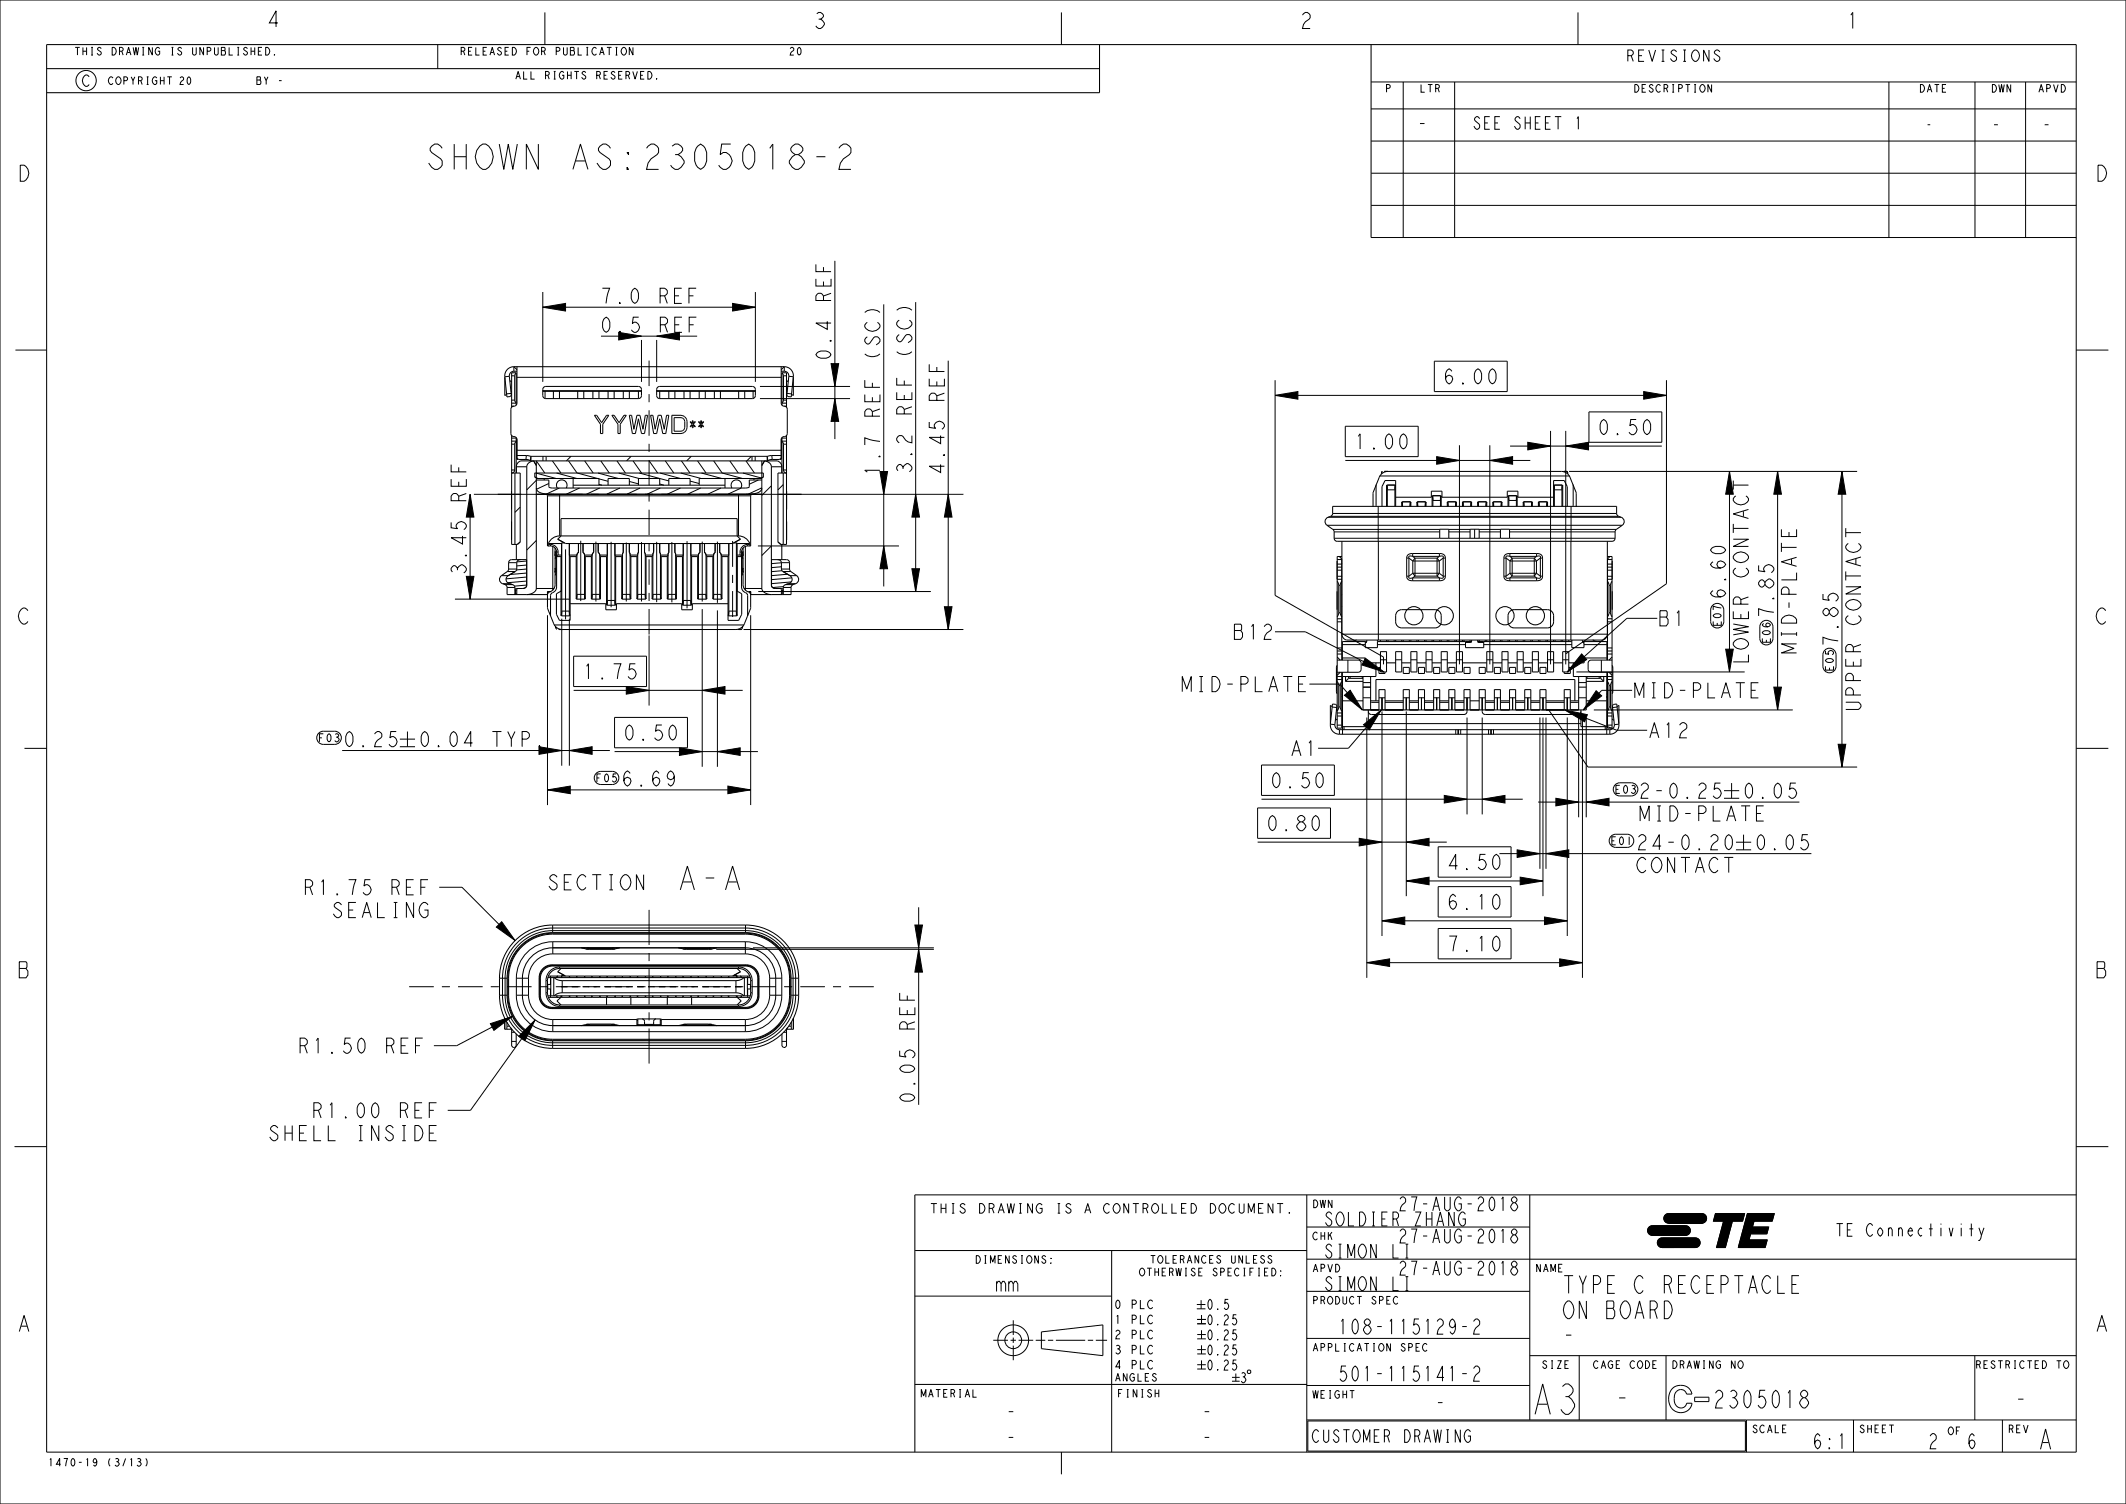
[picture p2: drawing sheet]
<svg xmlns="http://www.w3.org/2000/svg" width="420mm" height="297mm" viewBox="0 0 420 297" stroke-linecap="round" stroke-linejoin="round" font-family="sans-serif">
<defs><g id="words">
<text font-size="7.8" x="302.4" y="279.3">A3</text>
<text font-size="6.5" x="83.8" y="33.4">SHOWN AS:2305018-2</text>
<text font-size="6.1" x="134.8" y="175.7">A-A</text>
<text font-size="5.2" x="402.5" y="286.2">A</text>
<g font-size="4.6">
<text x="308.5" y="255.4">TYPE C RECEPTACLE</text>
<text x="308.5" y="260.4">ON BOARD</text>
<text x="308.5" y="265.4">-</text>
<text x="318.8" y="277.8">-</text>
<text x="338.2" y="278">2305018</text>
<text x="397.8" y="278">-</text>
</g>
<g font-size="4.1">
<text x="52.5" y="5.3">4</text>
<text x="160.4" y="5.6">3</text>
<text x="256.6" y="5.6">2</text>
<text x="364.5" y="5.6">1</text>
<text x="3.2" y="35.8">D</text>
<text x="413.7" y="35.8">D</text>
<text x="3.2" y="123.2">C</text>
<text x="413.7" y="123.2">C</text>
<text x="3.2" y="193.1">B</text>
<text x="413.7" y="193.1">B</text>
<text x="3.2" y="262.9">A</text>
<text x="413.7" y="262.9">A</text>
</g>
<g font-size="3.9">
<text x="279.8" y="25.9">-</text>
<text x="118.3" y="59.9">7.0</text>
<text x="129.2" y="59.9">REF</text>
<text x="118.3" y="65.6">0.5</text>
<text x="129.2" y="65.6">REF</text>
<text x="164.2" y="60.6" transform="rotate(-90 164.2 60.6)">REF</text>
<text x="164.2" y="71.5" transform="rotate(-90 164.2 71.5)">0.4</text>
<text x="284.9" y="75.8">6.00</text>
<text x="173.8" y="83.4" transform="rotate(-90 173.8 83.4)">REF (SC)</text>
<text x="180.1" y="83" transform="rotate(-90 180.1 83)">REF (SC)</text>
<text x="186.6" y="80.3" transform="rotate(-90 186.6 80.3)">REF</text>
<text x="267.3" y="88.7">1.00</text>
<text x="315.4" y="85.8">0.50</text>
<text x="173.8" y="94.3" transform="rotate(-90 173.8 94.3)">1.7</text>
<text x="180.1" y="93.9" transform="rotate(-90 180.1 93.9)">3.2</text>
<text x="186.6" y="94" transform="rotate(-90 186.6 94)">4.45</text>
<text x="92.1" y="100.1" transform="rotate(-90 92.1 100.1)">REF</text>
<text x="92.1" y="113.8" transform="rotate(-90 92.1 113.8)">3.45</text>
<text x="340.9" y="118.6" transform="rotate(-90 340.9 118.6)">6.60</text>
<text x="327.4" y="123.6">B1</text>
<text x="350.4" y="122.3" transform="rotate(-90 350.4 122.3)">7.85</text>
<text x="243.3" y="126.3">B12</text>
<text x="345.4" y="131.4" transform="rotate(-90 345.4 131.4)">LOWER CONTACT</text>
<text x="354.9" y="129.5" transform="rotate(-90 354.9 129.5)">MID-PLATE</text>
<text x="363.1" y="128" transform="rotate(-90 363.1 128)">7.85</text>
<text x="114.8" y="134.1">1.75</text>
<text x="233" y="136.6">MID-PLATE</text>
<text x="322.4" y="137.8">MID-PLATE</text>
<text x="367.6" y="140.8" transform="rotate(-90 367.6 140.8)">UPPER CONTACT</text>
<text x="67.6" y="147.5">0.25</text>
<text x="82.5" y="147.5">0.04</text>
<text x="96.2" y="147.5">TYP.</text>
<text x="122.9" y="146.2">0.50</text>
<text x="254.7" y="149.3">A1</text>
<text x="325.4" y="145.7">A12</text>
<text x="122.5" y="155.2">6.69</text>
<text x="250.7" y="155.6">0.50</text>
<text x="323.5" y="157.6">2- 0.25</text>
<text x="344.1" y="157.6">0.05</text>
<text x="249.9" y="164">0.80</text>
<text x="323" y="167.8">24- 0.20</text>
<text x="323.5" y="162.1">MID-PLATE</text>
<text x="346.4" y="167.8">0.05</text>
<text x="285.6" y="171.7">4.50</text>
<text x="323" y="172.3">CONTACT</text>
<text x="59.6" y="176.7">R1.75</text>
<text x="76.2" y="176.7">REF</text>
<text x="110.2" y="175.7">SECTION</text>
<text x="285.6" y="179.6">6.10</text>
<text x="65.3" y="181.2">SEALING</text>
<text x="285.6" y="187.9">7.10</text>
<text x="58.6" y="208">R1.50</text>
<text x="75.2" y="208">REF</text>
<text x="180.7" y="204.4" transform="rotate(-90 180.7 204.4)">REF</text>
<text x="61.3" y="220.8">R1.00</text>
<text x="77.9" y="220.8">REF</text>
<text x="180.7" y="218.2" transform="rotate(-90 180.7 218.2)">0.05</text>
<text x="52.7" y="225.3">SHELL INSIDE</text>
<text x="196.6" y="255">mm</text>
<text x="264.1" y="263.5">108-115129-2</text>
<text x="264.1" y="272.8">501-115141-2</text>
<text x="198.5" y="280.3">-</text>
<text x="237.2" y="280.3">-</text>
<text x="283.3" y="278.5">-</text>
<text x="198.5" y="285.4">-</text>
<text x="237.2" y="285.4">-</text>
<text x="357.9" y="286.1">6:1</text>
<text x="380.7" y="286.1">2</text>
<text x="388.4" y="286.1">6</text>
</g>
<g font-size="3.6">
<text x="276" y="239.1">27-AUG-2018</text>
<text x="261.4" y="242.1">SOLDIER ZHANG</text>
<text x="276" y="245.5">27-AUG-2018</text>
<text x="261.4" y="248.4">SIMON LI</text>
<text x="276" y="251.8">27-AUG-2018</text>
<text x="261.4" y="254.9">SIMON LI</text>
</g>
<g font-size="3.3">
<text x="290.8" y="25.5">SEE SHEET 1</text>
<text x="393.3" y="25.9">-</text>
<text x="403.3" y="25.9">-</text>
<text x="362.4" y="244.1">TE Connectivity</text>
<text x="259" y="284.8">CUSTOMER DRAWING</text>
</g>
<g font-size="2.9">
<text x="16" y="17.1">C</text>
<text x="321.1" y="12.1">REVISIONS</text>
</g>
<g font-size="2.6">
<text x="380.4" y="25.6">-</text>
<text x="238.2" y="258.6">0.5</text>
<text x="238.2" y="261.6">0.25</text>
<text x="238.2" y="264.6">0.25</text>
<text x="238.2" y="267.6">0.25</text>
<text x="238.2" y="270.6">0.25</text>
</g>
<text font-size="2.5" x="190" y="239.6">THIS DRAWING IS A CONTROLLED DOCUMENT.</text>
<g font-size="2.2">
<text x="220" y="258.4">0 PLC</text>
<text x="220" y="261.4">1 PLC</text>
<text x="220" y="264.4">2 PLC</text>
<text x="220" y="267.4">3 PLC</text>
<text x="220" y="270.3">4 PLC</text>
</g>
<g font-size="2.1">
<text x="340" y="123.9" transform="rotate(-90 340 123.9)">E07</text>
<text x="349.8" y="127.2" transform="rotate(-90 349.8 127.2)">E06</text>
<text x="362.2" y="132.7" transform="rotate(-90 362.2 132.7)">E05</text>
<text x="62.7" y="146.5">F03</text>
<text x="117.5" y="154.4">F05</text>
<text x="318.9" y="156.7">E03</text>
<text x="318" y="166.8">E01</text>
</g>
<g font-size="2">
<text x="14.6" y="10.9">THIS DRAWING IS UNPUBLISHED.</text>
<text x="90.7" y="10.9">RELEASED FOR PUBLICATION</text>
<text x="155.7" y="10.9">20</text>
<text x="21.2" y="16.7">COPYRIGHT</text>
<text x="35.2" y="16.7">20</text>
<text x="50.5" y="16.7">BY -</text>
<text x="101.6" y="15.6">ALL RIGHTS RESERVED.</text>
<text x="273.6" y="18.2">P</text>
<text x="280.4" y="18.2">LTR</text>
<text x="322.6" y="18.2">DESCRIPTION</text>
<text x="379" y="18.2">DATE</text>
<text x="393.2" y="18.2">DWN</text>
<text x="402.5" y="18.2">APVD</text>
<text x="259.2" y="238.5">DWN</text>
<text x="259.2" y="244.8">CHK</text>
<text x="192.5" y="249.5">DIMENSIONS:</text>
<text x="224.9" y="252">OTHERWISE SPECIFIED:</text>
<text x="227.1" y="249.5">TOLERANCES UNLESS</text>
<text x="259.2" y="251.2">APVD</text>
<text x="303.2" y="251.2">NAME</text>
<text x="259.2" y="257.5">PRODUCT SPEC</text>
<text x="259.2" y="266.8">APPLICATION SPEC</text>
<text x="181.7" y="275.9">MATERIAL</text>
<text x="220.1" y="272.8">ANGLES</text>
<text x="220.6" y="275.9">FINISH</text>
<text x="304.5" y="270.2">SIZE</text>
<text x="314.6" y="270.2">CAGE CODE</text>
<text x="330.1" y="270.2">DRAWING NO</text>
<text x="390.1" y="270.2">RESTRICTED TO</text>
<text x="259.2" y="276.1">WEIGHT</text>
<text x="346" y="282.9">SCALE</text>
<text x="367.2" y="282.9">SHEET</text>
<text x="384.7" y="283.3">OF</text>
<text x="396.6" y="282.9">REV</text>
<text x="9.3" y="289.5">1470-19 (3/13)</text>
</g>
</g></defs>
<g fill="none" stroke="#000" stroke-width=".2">
<path d="M0 0h420v297h-420zM9.2 8.8h401v278h-401zM9.2 13.6h208M33 15.2h.9M33.5 15.2v1.5M48.9 9.6l-.3-.2-.4 .2v.3l.7 .5-.1 .4-.4 .1-.3-.4M49.6 9.4v1.5M49.6 10.1h.7M50.3 9.4v1.5M51 10.1h.5M51.8 9.4h-.8v1.5h.8M52.5 9.4a.76 .76 0 0 1 .8 .7 .76 .76 0 0 1-.8 .8z"/>
<path d="M54.2 10.8l.1 .1zM55.1 15.9h.5M86.5 8.8v4.8M107.6 2.5v6.3M119.9 9.4h.9M120.4 9.4v1.5M121.6 9.4h.4M121.6 10.9h.4M121.8 9.4v1.5M123 9.5l.1-.1a.77 .77 0 0 1 .7 .7 .77 .77 0 0 1-.7 .8l-.1-.1a.88 .88 0 0 1 0-1.3zM125 14.1l.5 1.5 .4-1.5M125 9.4v1.5l-.7-1.5v1.5"/>
<path d="M126.5 14.9h.5M127.3 14.1h-.8v1.5h.8M128 14.1a.76 .76 0 0 1 .8 .8 .76 .76 0 0 1-.8 .7zM129.7 15.5l.1 .1zM209.7 2.5v6.3M217.2 8.8v9.5h-208M270.9 8.8v38.1h139.3M270.9 16.2h139.3M277.2 16.2v30.7M287.4 16.2v30.7M311.7 2.5v6.3M336.1 16.8l.1-.1a.77 .77 0 0 1 .7 .8 .77 .77 0 0 1-.7 .7l-.1-.1a.88 .88 0 0 1 0-1.3z"/>
<path d="M337.6 9.9v2.2l-1.1-2.2v2.2M338.1 16.7v1.5l-.7-1.5v1.5M339.8 10.2l-.4-.3a.56 .56 0 0 0-.7 .5l.4 .4a.76 .76 0 0 1 .5 1.1l-.2 .2a.85 .85 0 0 1-.8-.5M373.2 16.2v30.7M384.4 16.7h-.7v1.5h.7M390.2 16.2v30.7M400.2 16.2v30.7M407.2 16.7a.76 .76 0 0 1 .8 .8 .76 .76 0 0 1-.8 .7zM270.9 34.2h139.3M270.9 21.5h139.3M270.9 27.9h139.3M311.6 23.4l.2-.4v2.5"/>
<path d="M270.9 40.6h139.3M3 69.1h6.2M100.6 74.3l.4 3.7-.2 .3-.7 .1-.4-4M100.6 74.3l-.9 .1M101 77.7l-.9 .1M101.1 79.6h.9M101.1 79h.6M101.1 74.2h.6M101.5 72.4a1.8 1.8 0 0 0-1.8 2M101.5 73.3l-.7 .3-.2 .7M101.5 72.4v.9M101.5 73.3h.6"/>
<path d="M101.5 72.4h53.4M101.5 72.4l.6 .6M101.7 79l.3 .5M101.7 74.2v4.8M102 73.7l-.3 .5M102.1 72.4v7.2a.6 .6 0 0 1-.6 .6M102.1 74.5h52.2M107.2 77.2h19.5M107.4 76.5l.4-.2h18.3a.6 .6 0 0 1 .6 .6v1.2a.6 .6 0 0 1-.6 .6h-18.3a.6 .6 0 0 1-.6-.6v-1.2zM107.7 77.2v1.5M109.3 77.2v1.5M110.5 77.2v1.5"/>
<path d="M114.1 77.2v1.5M115.3 77.2v1.5M117.1 77.2v1.5M118.3 77.2v1.5M120.1 77.2v1.5M121.3 77.2v1.5M123.1 77.2v1.5M124.3 77.2v1.5M126.1 77.2v1.5M129.7 77.2h19.5M129.9 76.5l.4-.2h18.3a.6 .6 0 0 1 .6 .6v1.2a.6 .6 0 0 1-.6 .6h-18.3a.6 .6 0 0 1-.6-.6v-1.2zM130.3 77.2v1.5"/>
<path d="M132.1 77.2v1.5M133.3 77.2v1.5M135.1 77.2v1.5M136.3 77.2v1.5M138.1 77.2v1.5M139.3 77.2v1.5M141.1 77.2v1.5M142.3 77.2v1.5M145.9 77.2v1.5M147.1 77.2v1.5M148.8 77.2v1.5M154.3 72.4v7.2a.6 .6 0 0 0 .6 .6"/>
<path d="M154.3 73.3h.6M154.5 73.7l.3 .5M154.5 79.6h.9M154.8 79l-.3 .5M154.8 79h.6M154.8 74.2v4.8M154.8 74.2h.6M154.9 72.4l-.6 .6M154.9 72.4a1.8 1.8 0 0 1 1.8 2M154.9 73.3l.7 .3 .2 .7M154.9 72.4v.9M155.5 77.7l.9 .1"/>
<path d="M155.8 74.3l-.4 3.7 .3 .3 .6 .1 .4-4M155.8 74.3l.9 .1M410.2 69.1h6.3M101.1 86v21.5h1.1l.6-.5v-13.6h-1.7l.4-.2 .2-.4M101.1 92.8h.6M101.1 87.7h.6M101.1 87.1h.9M101.1 86.5h.9M101.1 80.2h.4M101.5 80.2a.6 .6 0 0 0-.6 .6v4.8a.83 .83 0 0 0 .9 .7l.3 .5v3.7l.3 .2h1.5M101.7 87.7v5.1M101.7 93.4v14.1"/>
<path d="M102 87.2l-.3 .5M102 80v-6.4h-.9v6.8M102 86.4v7M102 87.1h.1M102 86.8h.1M102.1 86.6v4.1M102.1 90h1.9M102.1 88.9h52.2M103.9 90.7l.9 .3M104 90l-.1 .7M104 90l.9 .1M104.1 92.2v23.4"/>
<path d="M104.1 92.2h-2.1a1.2 1.2 0 0 1 .9-1.2h50.6a1.2 1.2 0 0 1 .9 1.2M104.9 90.1h.1M104.9 90.1l-.1 .9M104.9 90.1v.9h-.1M104.9 90.1h46.7M105.4 91a1.4 1.4 0 0 0-1.3 1.2M105.4 91l.6 .9zM105.4 91h.1M105.6 93.4h45.2v.8M105.7 94.2l.5 .3-.5-.3M105.7 94.2h.1M105.7 93.4v.8"/>
<path d="M105.9 93.4l4 1.1M106 97.6h44.5M106 94.8h2.4v1.4l.8 .2h38.2l.6-.3v-1.3h2.5M106 94.5h12.3v1.3M106 94.9l-1.9 1.8M106 96.4a1.46 1.46 0 0 0 1.6 1.1l1.6 .1M107.3 90.1v.9M107.5 94.5v.3M107.6 93.4l-1.6-2.4v25.2M107.9 97.6l.3 .3M107.9 90.1v.9M108.2 97.9h40.1"/>
<path d="M108.2 97.9v9.9h.6M108.4 95.5l-2.4 1.1M109.1 91l1.7 2.4M109.2 97.6h.1M110 93.4l4 1.1M110.5 96.4l-2.5 1.1M110.6 97.6v8.2M112.3 91l1.7 2.4M112.8 90.1l-.9 .9M113.2 95.8h30M113.2 94.5v1.9M114 93.4l4.1 1.1"/>
<path d="M114.5 96.4l-2.6 1.2M115.5 91l1.7 2.4M118.1 93.4l4.1 1.1M118.3 95.7l.6 .1M118.3 94.6l1.8 .4M118.5 96.4l-2.6 1.2M118.7 91l1.7 2.4M120.1 95.8v-1.3h4.2v1.3M121.9 91l1.7 2.4M122.2 93.4l4.1 1.1M122.5 96.4l-2.6 1.2M124.3 95.1l1.8 .5"/>
<path d="M124.7 90.1l-.9 .9M125.1 91l1.6 2.4M126.1 95.8v-1.3h4.2v1.3M126.3 93.4l5.8 1.6M126.5 96.4l-2.6 1.2M128.2 91l1.7 2.4M130.3 95.6l.9 .2M130.4 93.4l4 1.1M130.5 96.4l-2.7 1.2M131.4 91l1.7 2.4M132.1 95.8v-1.3h4.2v1.3M134.4 96.4l-2.6 1.2"/>
<path d="M134.5 93.4l4 1.1M134.6 91l1.7 2.4M136.3 95l1.8 .5M136.6 90.1l-.9 .9M137.8 91l1.7 2.4M138.4 96.4l-2.6 1.2M138.6 93.4l4 1.1M141 91l1.7 2.4 4 1.1M142.4 96.4l-2.6 1.2M143.2 94.5v1.9M144.2 91l1.7 2.4M145.9 97.6v8.2"/>
<path d="M146.4 96.4l-2.6 1.2M146.8 93.4l3.6 1M147.2 97.6h.1M147.4 91l1.6 2.4M148.3 97.9v9.9h-.6M148.4 90.1l-.9 .9M148.6 90.1v.9M148.6 97.6l-.3 .3M148.9 94.5v.3M149.2 90.1v.9M149.8 94.8l-1.8 .8M150.2 94.5l.6-.3z"/>
<path d="M150.5 96.4h.1M150.5 96.4a1.68 1.68 0 0 1-1.9 1.1l-1.4 .1M150.5 94.5h-12.4v1.3M150.5 96.3l-2.7 1.3M150.5 91v25.2M150.8 94.2h.1M151 91l-.5 .9zM151 91h.1M151 91a1.4 1.4 0 0 1 1.4 1.2v23.4M151.6 90.1v.9h.1M151.6 90.1h.1M151.6 90.1l.1 .9"/>
<path d="M152.4 92.2h2M152.4 95.9l-1.9 1.9M152.5 90l.1 .7M152.5 90l-.9 .1M152.5 90h1.8M152.6 90.7l-.9 .3M154.3 90.5l-.3 .2h-1.4M154.4 87.1h.1M154.4 86.8h.1M154.4 86.6v4.1M154.4 92.2v1.2M154.5 87.2l.3 .5"/>
<path d="M154.5 80v-6.4h.9v6.8M154.5 86.4v7M154.5 87.1h.9M154.5 86.5h.9M154.7 95.7l-1 1M154.7 93.4v14.1M154.8 92.8h.6M154.8 87.7h.6M154.8 87.7v5.1M154.9 80.2a.6 .6 0 0 1 .6 .6v4.8a.7 .7 0 0 1-.8 .7l-.4 .5M154.9 80.2h.5M155.4 86v21.5h-1.2l-.5-.5v-13.6h1.7l-.4-.2-.2-.4"/>
<path d="M271.2 99.9l.1 .1M271.9 95.7v4.3M272.3 100v26.4M272.6 94h37.4M273 100v-3.9l.6-1.2h2.1v5.1M273 93.1l-.1 .4M273.5 93.1h35a1.8 1.8 0 0 1 1.6 1.1l1.3 3.1v2.7M273.9 95.8v4.2M274.1 100v-4.2h1.5v4.2M274.1 96.7h1.5M274.2 93.1a1.8 1.8 0 0 0-1.7 1.1l-1.2 3.1-.1 2.7M275.7 98.2h7.1v-1.2h2.1v1.2h12.9v-1.2h2.1v1.2h7"/>
<path d="M277.1 100v-.9h1.5v.9M280.1 100v-.9h1.5v.9M283.1 100v-2.1h1.5v2.1M283.1 98.8h1.5M286.1 100v-.9h1.5v.9M289.1 100v-.9h1.5v.9M292.1 100v-.9h1.5v.9M295.1 100v-.9h1.5v.9M298.1 100v-2.1h1.5v2.1M298.1 98.8h1.5M301.1 100v-.9h1.5v.9M304.1 100v-.9h1.5v.9"/>
<path d="M306.9 100v-5.1h2.1l.6 1.2v3.9M307.1 100v-4.2h1.5v4.2M307.1 96.7h1.5M308.7 95.8v4.2M308.9 93.1h.7l.1 .4M310.4 100l-.1 26.4M310.7 95.7l.1 4.3M311.4 99.9v.1M99.1 113.7a.9 .9 0 0 0 .2 1.6M99.1 113.7h1.3M99.3 115.3l.5 .1M99.3 115.3h1.3"/>
<path d="M99.8 115.4l.4 .6M99.8 115.4h1.5M100.2 116v1.4h8M100.2 116h1.5M100.2 112.9h1.6M100.2 112.9l-1.1 .8M100.4 113.7a.85 .85 0 0 0-.4 .9 .85 .85 0 0 0 .6 .7M100.5 111.1a.6 .6 0 0 1 .6-.6h2.9v5.1M100.5 112.4l-.3 .5M100.5 111.1v1.3M100.5 112.4h1.6M100.5 111.1h1.6"/>
<path d="M100.6 115.3l.6 .1M101.2 115.4l.4 .3 .1 .3M101.2 115.4h.1M101.7 116v1.4M101.8 112.9l-1.4 .8M101.8 117.4h.1M101.8 116.4v1M101.8 116.4h.1M102 107.5v3M102.1 112.4l-.3 .5M102.1 117.3h-.4M102.1 116.5h-.4"/>
<path d="M102.1 111.1v1.3M102.1 116.3h.1M102.3 116.2l-.2 .2v1M102.8 100.1l-1.1 1.1M102.8 110.5l-.5 .2-.2 .4M103.2 116.2h.1M103.3 116.2h-.1M103.3 116.2h.1M103.3 116.2h-1.3l-.2 .2M104 115.6l-.2 .5-.6 .1M104 115.5l-2.4 .2M104 114.7l-3.7 .4"/>
<path d="M104 114l-4 .3M104 113.2l-3.2 .2M104 112.4l-1.9 .1M104 111.6l-1.9 .2M104 110.8l-1.9 .2M104 115.6h.1M104.1 115.6l-.3 .5-.5 .1M104.1 117.4h.1M106 116.2a1.69 1.69 0 0 1-1.9 1.2M106 116.2h3.5M106 106.7l-1.9 1.9M108.2 116.8v.4"/>
<path d="M108.3 107.5l-.1 .3M108.3 107.5h.5M108.3 107.3v.2M108.3 107.3h2.6M108.4 116.8h.4M108.8 107.5a1.5 1.5 0 0 1 1.5 1.5M108.8 107.8a1.2 1.2 0 0 1 1.2 1.2M108.8 107.5v.3M109.2 107.9v8.6M109.7 112.2l.1 .7M109.7 108.9l.1 .7M109.7 108.2v1.6"/>
<path d="M109.8 112.9l-.1 .8v1.8a1.67 1.67 0 0 1-1.3 1.5l-.2 .5v2.6l1.2 3.1a1.8 1.8 0 0 0 1.7 1.1M109.8 109.6l-.1 .8v2.7M109.8 109.6v3.3M110 109v6.9a1.35 1.35 0 0 1-1.1 1.3l-.1 .4v4.1M110 109h.3M110.3 109.6l-.3 .3h.8M110.3 109v.6M110.3 109.6h.6M110.6 105.8a2.4 2.4 0 0 0-2.3 1.5M110.6 105.8h35.3M110.8 109.9v11.7M110.9 109.7l-.1 .2"/>
<path d="M111 107.2v14.4M112.5 107.3v14.3M112.6 119.2h7.1v1.2h2.1v-1.2h12.9v1.2h2.1v-1.2h7M112.6 109.9v12.6h-2.1l-.6-1.2v-4l1-.6v-9.5h.6l-1.3-.7 .6-.7v-3.4h34.8v3.4l.7 .7-1.4 .7h.7v9.5l.9 .6v4l-.6 1.2h-2.1v-12.6M114 117.4h1.5M114.3 107.3v1.7l-.3 .6v8.7M115.2 107.3v1.7l.3 .6v8.7M117 117.4h1.5M117.3 107.3v1.7l-.3 .6v8.7M118.2 107.3v1.7l.3 .6v8.7M120 107.3v12.2M120 118.6h1.5"/>
<path d="M121.5 107.3v12.2M123 117.4h1.5M123.1 107.3v1.7l-.1 .5v8.8M124.3 107.3v1.7l.2 .5v8.8M126 117.4h1.5M126.1 107.3v1.7l-.1 .5v8.8M127.3 107.3v1.7l.2 .5v8.8M129 117.4h1.5M129.1 107.3v1.7l-.1 .5v8.8M130.3 107.3v1.7l.2 .5v8.8M132 117.4h1.5M132.1 107.3v1.7l-.1 .5v8.8"/>
<path d="M133.3 107.3v1.7l.2 .5v8.8M135 107.3v12.2M135 118.6h1.5M136.5 107.3v12.2M138 117.4h1.5M138.3 107.3v1.7l-.3 .6v8.7M139.2 107.3v1.7l.3 .6v8.7M141 117.4h1.5M141.3 107.3v1.7l-.3 .6v8.7M142.2 107.3v1.7l.3 .6v8.7M144 107.3v14.3M145.5 107.2v14.4"/>
<path d="M145.6 109.6h.6M145.6 107.3h2.5M145.6 109.9h.1M145.6 109.9v11.7M145.9 105.8a2.4 2.4 0 0 1 2.2 1.5M146.2 109.6l.3 .3h-.9M146.2 109h.3M146.2 109v.6M146.5 109v6.9a1.35 1.35 0 0 0 1 1.3l.2 .4v4.1M146.6 109.6l.2 .8v2.7M146.6 112.9l.2 .8v1.8a1.67 1.67 0 0 0 1.3 1.5l.2 .5a5.9 5.9 0 0 1-.6 4.2M146.6 109.6v3.3"/>
<path d="M146.8 112.2l-.2 .7M146.8 108.9l-.2 .7M146.8 108.2v1.6M147 116.2h3.5M147.2 107.9v8.6M147.7 107.5a1.5 1.5 0 0 0-1.5 1.5M147.7 107.8a1.2 1.2 0 0 0-1.2 1.2M147.7 107.5h.4M147.7 107.5v.3M147.9 116.8h.4v.4M148.1 107.5l.1 .3M148.1 107.3v.2"/>
<path d="M150.5 116.2a1.78 1.78 0 0 0 1.9 1.2M152.4 115.6h.1M152.4 115.6l.3 .5 .5 .1M152.4 107.8l-1.9 1.9M152.4 110.5h3a.6 .6 0 0 1 .6 .6M153.2 116.2h1.2l.2 .2M153.2 116.2h.1M153.6 110.5l.5 .2 .3 .4M154.1 116.2l.3 .2v1M154.3 116.3h.1M154.4 112.4h1.6M154.4 111.1h1.6"/>
<path d="M154.4 112.4l.3 .5M154.4 111.9l-2 .2M154.4 111.1l-2 .2M154.4 111.1v1.3M154.4 107.5v3M154.5 112.7l-2.1 .2M154.6 117.4h.1M154.6 116.4h.1M154.6 116.4v1M154.7 112.9h1.5M154.7 112.9l1.3 .8M154.7 116h1.6"/>
<path d="M154.7 116.6l-.3 .1M154.7 116v1.4M154.8 115.8l-2.1 .2M155.2 115.4h1.5M155.2 115.4l-.3 .2-.2 .4M155.2 115.4h.1M155.6 113.4l-3.2 .3M155.8 115.3h1.4M155.8 115.3l-.6 .1M156 112.4l.2 .5M156 111.1v1.3M156 113.7h1.4"/>
<path d="M156 113.7a.85 .85 0 0 1 .5 .9 .85 .85 0 0 1-.7 .7M156.2 112.9l1.2 .8M156.3 116v1.4h-8M156.3 114.9l-3.9 .4M156.4 114.1l-4 .4M156.7 115.4l-.4 .6M157.2 115.3l-.5 .1M157.4 113.7a.9 .9 0 0 1-.2 1.6M262.2 103.7l1.1 .8M262.2 103.7h58.3M262.4 102.1a.9 .9 0 0 0-.2 1.6M262.4 102.1h57.9"/>
<path d="M262.9 102l-.5 .1M262.9 102h56.9M263.3 101.4l-.4 .6M263.3 101.4v-1.4h56.1v1.4M263.3 101.4h56.1M263.3 104.5l.3 .5M263.3 104.5h21.1M263.6 106.3a.6 .6 0 0 0 .6 .6h54.3a.6 .6 0 0 0 .6-.6M263.6 105v1.3M263.6 106.3h55.5M263.6 105h20.8M264.2 114.8l.3 .8"/>
<path d="M264.2 114.4h.9M264.2 113.8h.9M264.2 112.6h.9M264.2 112h.9M264.2 111.4h.9M264.2 110.5h.9M264.5 115.6v5.4M264.5 115.6h.3M264.6 109.9l.5 .5M264.8 115.6v5.4M265.1 114.8l-.3 .8M265.1 110.4v20"/>
<path d="M265.1 110.4h.1M265.1 109.9h-.9v33.9h.9v-11M265.1 106.9v18.3M277.9 113.8a.96 .96 0 0 0 1.2 .9M277.9 110.2v3.6M277.9 113.8h.4M277.9 110.2h.4M278.3 113.8a.37 .37 0 0 0 .2 .4 .37 .37 0 0 0 .5-.1h.1M278.3 110.2v3.6M278.3 110.2l.8 .6M279.1 109.3a.96 .96 0 0 0-1.2 .9M279.1 109.9a.43 .43 0 0 0-.5-.2 .43 .43 0 0 0-.3 .4v.1"/>
<path d="M279.1 109.3v.6M279.1 114.1v.6M279.1 109.9l.4 .3M279.1 114.7h5.3M279.1 114.1h5.3M279.1 109.9h5.3M279.1 109.3h5.3M279.1 113.2l.4 .6M279.1 110.8v2.4M279.1 113.2l-.8 .6M279.1 113.2h5.2M279.1 110.8h5.2"/>
<path d="M279.5 110.2l-.4 .6M279.5 110.2v3.6M279.5 113.8l-.4 .3M279.5 113.8h4.4M279.5 110.2h4.4M283.9 110.2l.4 .6M283.9 110.2v3.6M283.9 113.8l.5 .3M284.3 113.2l-.4 .6M284.3 110.8v2.4M284.3 113.2l.8 .6M284.4 109.9a.44 .44 0 0 1 .4-.2 .44 .44 0 0 1 .3 .4v.1"/>
<path d="M284.4 109.3a.96 .96 0 0 1 1.1 .9M284.4 109.9l-.5 .3M284.4 109.3v.6M284.4 114.1v.6M284.4 106.3v-1.8h1.8v1.8M285.1 113.8a.36 .36 0 0 1-.1 .4 .36 .36 0 0 1-.5 0l-.1-.1M285.1 110.2l-.8 .6M285.1 110.2v3.6M285.1 113.8h.4M285.1 110.2h.4M285.5 113.8a.96 .96 0 0 1-1.1 .9M285.5 110.2v3.6"/>
<path d="M286.2 105h4.2M286.2 104.5h4.2M290.4 106.3v-1.8h1.8v1.8M292.2 105h4.2M292.2 104.5h4.2M296.4 106.3v-1.8h1.8v1.8M297.1 113.8a.96 .96 0 0 0 1.2 .9M297.1 113.8h.4M297.1 110.2v3.6M297.1 110.2h.4M297.5 113.8a.37 .37 0 0 0 .2 .4 .37 .37 0 0 0 .5-.1h.1M297.5 110.2v3.6"/>
<path d="M297.5 110.2l.8 .6M298.2 105h20.9M298.2 104.5h21.1M298.3 109.3a.96 .96 0 0 0-1.2 .9M298.3 109.9a.43 .43 0 0 0-.5-.2 .43 .43 0 0 0-.3 .4v.1M298.3 114.7h5.3M298.3 114.1h5.3M298.3 109.3v.6M298.3 114.1v.6M298.3 109.9h5.3M298.3 109.3h5.3M298.3 109.9l.4 .3"/>
<path d="M298.3 113.2l.4 .6M298.3 113.2l-.8 .6M298.3 110.8v2.4M298.3 113.2h5.2M298.3 110.8h5.2M298.7 110.2l-.4 .6M298.7 113.8l-.4 .3M298.7 113.8h4.4M298.7 110.2v3.6M298.7 110.2h4.4M303.1 110.2l.4 .6M303.1 110.2v3.6"/>
<path d="M303.1 113.8l.5 .3M303.5 113.2l-.4 .6M303.5 110.8v2.4M303.5 113.2l.8 .6M303.6 109.3a.96 .96 0 0 1 1.1 .9M303.6 109.9a.44 .44 0 0 1 .4-.2 .44 .44 0 0 1 .3 .4v.1M303.6 109.9l-.5 .3M303.6 109.3v.6M303.6 114.1v.6M304.3 113.8a.36 .36 0 0 1-.1 .4 .36 .36 0 0 1-.5 0l-.1-.1M304.3 110.2l-.8 .6M304.3 113.8h.4"/>
<path d="M304.3 110.2h.4M304.3 110.2v3.6M304.7 113.8a.96 .96 0 0 1-1.1 .9M304.7 110.2v3.6M317.5 109.9h1v33.9h-.9v-11M317.5 110.4h.1M317.5 106.9v18.3M317.6 114.8l.3 .8M317.6 114.4h.9M317.6 113.8h.9M317.6 112.6h.9M317.6 112h.9"/>
<path d="M317.6 111.4h.9M317.6 110.5h.9M317.6 110.4v20M317.9 115.6h.3M317.9 115.6v5.4M318 109.9l-.4 .5M318.2 115.6v5.4M318.5 114.8l-.3 .8M319.1 105v1.3M319.3 104.5l-.2 .5M319.4 101.4l.4 .6M319.8 102l.5 .1"/>
<path d="M320.3 102.1a.9 .9 0 0 1 .2 1.6M320.5 103.7l-1.2 .8M109.5 123.4h37.4M109.7 123.7l.2 .4M111 120.7h1.5M144 120.7h1.5M145.8 124.3h.7M146.8 123.7l-.2 .4M147.7 121.7a2.93 2.93 0 0 1-1.9 2.6h-35.4M263.2 139.6l.9 .1M264 136.6l.2 .4M264 131.8v4.8"/>
<path d="M264 136.6h.2M264 131.8h.2M264.2 131.4l-.2 .4M264.2 134.6l.3 .8M264.2 130.4h4.1a.6 .6 0 0 1 .6 .6v1.2a.6 .6 0 0 1-.6 .6h-4.1M264.2 129.8l.6 .6M264.2 134.2h.9M264.2 133.6h.9M264.2 129.2h.9M264.2 128.6h.9M264.2 128h.9M264.2 122.8h.9"/>
<path d="M264.2 122.2h.9M264.5 139.6l-.3 .8M264.5 121l-.3 .8M264.5 135.4v4.2M264.5 139.6h.3M264.5 135.4h.3M264.5 121h.3M264.8 139.6l.3 .8M264.8 121l.3 .8M264.8 135.4v4.2M264.8 132.8l-.6 .6M265.1 134.6l-.3 .8"/>
<path d="M265.1 137l.1 .1M265.1 124h.1M265.1 137.4l.1 .4M265.1 125.2a1.2 1.2 0 0 0 .9 1.2h50.6a1.2 1.2 0 0 0 .9-1.2M265.1 125.2h52.4M265.2 129.9h4.5v1h3M265.2 127.3h4.5M265.2 133.6v11.4M265.2 138.4h4.1M265.5 126.7h.1M265.8 133.6v1M265.8 134.6h3.5"/>
<path d="M266.3 130.4v2.4M266.4 133.6v.4M266.4 134h2.9M266.4 134l-.6 .6M266.7 133.6v.4M268 126.4l-1 .3M269.1 133.6v.4M269.3 133.6v6.6h44.1v-6.6M269.3 137.8h1.5M269.3 135.7h1.5M269.3 134.8h1.5M270 126.4v.3l-.3 .3"/>
<path d="M270.8 133.6v6.6M270.8 138.4h1.6M271.8 130.9v2.7h-6.6v-.8M271.8 138.4v-4.2h39.3v4.2M272.1 126.4v.3M272.1 126.7v1.2h-2.4v-1.2h-4.5v3.7M272.1 126.7h17.4v1.2h3.6v-1.2h17.4M272.1 127.3h17.4M272.4 138.7h-1.6M272.4 136.2v4M272.4 137.8h1.2M272.5 131.8l-.1 .2"/>
<path d="M272.7 131.8h-.3v1.2h1.2v-.3M272.7 126.4v.3M272.7 128.7v4h1.2v-4M272.7 130.3h1.2M273 137.8v2.4M273.6 138.7h3.6M273.6 138.4h3.6M273.6 136.2v4M273.9 126.4v.3M273.9 130.9h1.8M274.2 126.4v.3M275.4 126.4v.3"/>
<path d="M275.7 126.4v.3M275.7 128.7v4h1.2v-4M275.7 130.3h1.2M276.1 120.7l.8-.3h6.6a1.2 1.2 0 0 1 1.2 1.2v1.2a1.2 1.2 0 0 1-1.2 1.2h-6.6a1.2 1.2 0 0 1-1.2-1.2 2.18 2.18 0 0 1 .4-2.1zM276.9 126.4v.3M276.9 130.9h1.8M277.2 126.4v.3M277.2 131.8h1.2v1.2h-1.2zM277.2 136.2v4M277.2 137.8h1.2M277.8 137.8v2.4M278.4 138.7h1.8"/>
<path d="M278.4 138.4h1.8M278.4 126.4v.3M278.4 136.2v4M278.7 128.7v4h1.2v-4M278.7 126.4v.3M278.7 130.3h1.2M279.9 126.4v.3M279.9 130.9h1.8M280.2 137.8h1.2M280.2 131.8h1.2v1.2h-1.2zM280.2 126.4v.3M280.2 136.2v4"/>
<path d="M280.8 137.8v2.4M281.4 138.7h1.8M281.4 138.4h1.8M281.4 126.4v.3M281.4 136.2v4M281.7 128.7v4h1.2v-4M281.7 130.3h1.2M281.7 126.4v.3M282.9 130.9h1.8M282.9 126.4v.3M283.2 137.8h1.2M283.2 131.8h1.2v1.2h-1.2z"/>
<path d="M283.2 126.4v.3M283.2 136.2v4M283.8 137.8v2.4M284.4 138.7h1.8M284.4 138.4h1.8M284.4 126.4v.3M284.4 136.2v4M284.7 128.7v4h1.2v-4M284.7 130.3h1.2M284.7 126.4v.3M285.9 130.9h1.8M285.9 126.4v.3"/>
<path d="M286.2 137.8h1.2M286.2 131.8h1.2v1.2h-1.2zM286.2 126.4v.3M286.2 136.2v4M286.8 137.8v2.4M287.4 138.7h1.8M287.4 138.4h1.8M287.4 126.4v.3M287.4 136.2v4M287.7 128.7v4h1.2v-4M287.7 130.3h1.2M287.7 126.4v.3"/>
<path d="M288.9 130.9h4.8M288.9 126.4v.3M289.2 137.8h1.2M289.2 131.8h1.2v1.2h-1.2zM289.2 126.4v.3M289.2 136.2v4M289.8 137.8v2.7a.6 .6 0 0 1-.6 .6h-18.3a.6 .6 0 0 1-.6-.6M290.4 138.4h1.8M290.4 126.4v.3M290.4 136.2v4M290.7 126.4l-.1 .4h-.1h-1M291.9 126.4l.1 .4h.2h.9"/>
<path d="M292.2 137.8h1.2M292.2 131.8h1.2v1.2h-1.2zM292.2 126.4v.3M292.2 136.2v4M292.8 137.8v2.7a.6 .6 0 0 0 .6 .6h18.3a.6 .6 0 0 0 .6-.6M293.1 127.3h17.4M293.4 138.7h1.8M293.4 138.4h1.8M293.4 126.4v.3M293.4 136.2v4M293.7 128.7v4h1.2v-4M293.7 130.3h1.2"/>
<path d="M293.7 126.4v.3M294.9 130.9h1.8M294.9 126.4v.3M295.2 137.8h1.2M295.2 131.8h1.2v1.2h-1.2zM295.2 126.4v.3M295.2 136.2v4M295.8 137.8v2.4M296.4 138.7h1.8M296.4 138.4h1.8M296.4 126.4v.3M296.4 136.2v4"/>
<path d="M296.7 128.7v4h1.2v-4M296.7 130.3h1.2M296.7 126.4v.3M297.9 130.9h1.8M297.9 126.4v.3M298.1 120.9l.6-.4 .4-.1h6.6a1.2 1.2 0 0 1 1.2 1.2v1.2a1.2 1.2 0 0 1-1.2 1.2h-6.6a1.2 1.2 0 0 1-1.2-1.2v-1.2zM298.2 137.8h1.2M298.2 131.8h1.2v1.2h-1.2zM298.2 126.4v.3M298.2 136.2v4M298.8 137.8v2.4M299.4 138.7h1.8"/>
<path d="M299.4 138.4h1.8M299.4 126.4v.3M299.4 136.2v4M299.7 128.7v4h1.2v-4M299.7 130.3h1.2M299.7 126.4v.3M300.9 130.9h1.8M300.9 126.4v.3M301.2 137.8h1.2M301.2 131.8h1.2v1.2h-1.2zM301.2 126.4v.3M301.2 136.2v4"/>
<path d="M301.8 137.8v2.4M302.4 138.7h1.8M302.4 138.4h1.8M302.4 126.4v.3M302.4 136.2v4M302.7 128.7v4h1.2v-4M302.7 130.3h1.2M302.7 126.4v.3M303.9 130.9h1.8M303.9 126.4v.3M304.2 137.8h1.2M304.2 131.8h1.2v1.2h-1.2z"/>
<path d="M304.2 126.4v.3M304.2 136.2v4M304.8 137.8v2.4M305.4 138.7h3.6M305.4 138.4h3.6M305.4 126.4v.3M305.4 136.2v4M305.7 128.7v4h1.2v-4M305.7 130.3h1.2M305.7 126.4v.3M306.9 130.9h1.8M306.9 126.4v.3"/>
<path d="M307.2 126.4v.3M308.4 126.4v.3M308.7 128.7v4h1.2v-4M308.7 130.3h1.2M308.7 126.4v.3M309 137.8h1.2M309 136.2v4M309.6 137.8v2.4M309.9 131.8h.3v1.2h-1.2v-.3M309.9 126.4v.3M310.2 131.8v.2M310.2 138.7h1.7"/>
<path d="M310.2 138.4h1.7M310.2 136.2v4M310.5 126.4v.3M310.5 126.7v1.2h2.4v-1.2h4.5v3.7M310.8 130.9v2.7h6.6v-.8M311.9 137.8h1.5M311.9 135.7h1.5M311.9 134.8h1.5M311.9 133.6v6.6M312.6 126.4l.1 .3 .2 .3M312.9 127.3h4.5M313.4 138.4h4"/>
<path d="M313.4 134.6h3.4M313.4 134h2.8M313.5 133.6v.4M314.7 126.4l.9 .3M315.9 133.6v.4M316.2 134l.6 .6M316.2 133.6v.4M316.4 130.4v2.4M316.8 133.6v1M317.1 126.7h.1M317.4 133.6v11.4M317.4 129.9h-4.5v1h-3"/>
<path d="M317.5 124h.1M317.6 137.4l-.2 .4M317.6 137l-.2 .1M317.6 134.6l.3 .8M317.6 134.2h.9M317.6 133.6h.9M317.6 129.2h.9M317.6 128.6h.9M317.6 128h.9M317.6 122.8h.9M317.6 122.2h.9M317.9 139.6l-.3 .8"/>
<path d="M317.9 121l-.3 .8M317.9 139.6h.3M317.9 135.4h.3M317.9 121h.3M317.9 132.8l.6 .6M317.9 135.4v4.2M318.2 139.6l.3 .8M318.2 121l.3 .8M318.2 135.4v4.2M318.5 134.6l-.3 .8M318.5 130.4h-4.2a.6 .6 0 0 0-.6 .6v1.2a.6 .6 0 0 0 .6 .6h4.2M318.5 136.6h.1"/>
<path d="M318.5 131.8h.1M318.5 129.8l-.6 .6M318.5 131.4l.1 .4M318.6 136.6l-.1 .4M318.6 131.8v4.8M319.5 139.6l-.9 .1M4.8 147.8h4.4M262.8 143a1.8 1.8 0 0 0 1.8 2M262.8 143l.4-4 .7 .1 .2 .3-.4 3.7M262.8 143l.9 .1M263.7 143.1l.2 .7 .7 .3M264.2 143.2h.9"/>
<path d="M264.2 141.4h.9M264.2 140.8h.9M264.6 144.1v.9M264.6 145h53.4M264.6 144.1h53.4M265.5 143.5v.6M270.3 140.2v3.3h-5.1M270.3 142.9h42M287.6 144.1v.9M288 144.1v.9M288.1 144.1v.9M288.6 144.1v.9"/>
<path d="M294.1 144.1v.9M294.5 144.1v.9M294.6 144.1v.9M295 144.1v.9M312.3 140.2v3.3h5.1M317.1 143.5v.6M317.6 143.2h.9M317.6 141.4h.9M317.6 140.8h.9M318 144.1v.9M318.9 143.1l-.2 .7-.7 .3M319.8 143a1.8 1.8 0 0 1-1.8 2"/>
<path d="M319.8 143l-.9 .1M319.8 143l-.4-4-.7 .1-.2 .3 .4 3.7M410.2 147.8h6.3M98.7 196.5a10.5 10.5 0 0 0 10.5 10.5M98.7 193.2v3.3M98.7 196.5h1.5M98.7 193.2h1.5M100.2 196.5a9 9 0 0 0 9 9M100.2 193.2v3.3M100.3 196.5h.1M100.3 193.2h.1M100.3 196.5a8.9 8.9 0 0 0 8.9 8.9"/>
<path d="M100.3 193.2v3.3M101.8 186.6a9.9 9.9 0 0 1 7.4-3.3h38.1a9.9 9.9 0 0 1 9.9 9.9 14.1 14.1 0 0 1-1.2 8 9.9 9.9 0 0 1-8.7 5.2h-38.1a9.9 9.9 0 0 1-9.9-9.9 14.1 14.1 0 0 1 1.1-8zM102 196.5a7.2 7.2 0 0 0 7.2 7.2M102 193.2v3.3M102 196.5h2.4M102 193.2h2.4M102.9 186.1a9.4 9.4 0 0 1 6.3-2.3h38.1a9.4 9.4 0 0 1 9.4 9.4 13.7 13.7 0 0 1-1.1 7.7 9.4 9.4 0 0 1-8.3 5h-38.1a9.4 9.4 0 0 1-9.4-9.4 13.7 13.7 0 0 1 1.1-7.7l.6-1zM103 187a8.7 8.7 0 0 1 6.2-2.5h38.1a8.7 8.7 0 0 1 8.7 8.7 13.7 13.7 0 0 1-.7 6.7 8.7 8.7 0 0 1-8 5.3h-38.1a8.7 8.7 0 0 1-8.7-8.7 13.7 13.7 0 0 1 .7-6.7l.5-1zM104.4 196.5a4.8 4.8 0 0 0 4.8 4.8M104.4 193.2v3.3M105 188.9a6 6 0 0 1 4.2-1.7h38a6 6 0 0 1 6 6v3.3a6 6 0 0 1-6 6h-38a6 6 0 0 1-6-6v-3.3a6 6 0 0 1 1.8-4.3zM106.5 196.6a2.52 2.52 0 0 0 2.5 2.6"/>
<path d="M106.5 193v3.6M106.5 196.6h.1M106.5 193h.1M106.6 196.6a2.4 2.4 0 0 0 2.4 2.4M106.6 193v3.6M106.6 196.5h.1M106.6 193.2h.1M106.7 196.5a2.4 2.4 0 0 0 2.4 2.4M106.7 193.2v3.3M107.9 196a2.7 2.7 0 0 0 2.7 2.7M107.9 193.6v2.4M107.9 196h.3"/>
<path d="M107.9 193.6h.3M108.2 196a2.4 2.4 0 0 0 2.4 2.4M108.2 193.6v2.4M108.2 195.3h.7M108.2 194.4h.7M108.2 194.4v.9M108.2 196.6h40M108.2 193h40M108.3 192.7h4.2v.3M108.3 196.9h2.5M108.8 192.7v1.7M108.8 195.3v1.6"/>
<path d="M108.8 193v3.6M109 190.5a2.52 2.52 0 0 0-2.5 2.5M109 190.6a2.4 2.4 0 0 0-2.4 2.4M109 190.5v.1M109 199v.2M109 199.2h38.4M109 199h38.4M109 190.6h38.4M109 190.5h38.4M109.1 190.8a2.4 2.4 0 0 0-2.4 2.4M109.1 190.6v.2M109.1 198.9v.1"/>
<path d="M109.1 198.9h38.2M109.1 190.8h38.2M109.2 182.7a10.5 10.5 0 0 0-10.5 10.5M109.2 184.2a9 9 0 0 0-9 9M109.2 182.7v1.5M109.2 184.2h38.1M109.2 182.7h38.1M109.2 184.3a8.9 8.9 0 0 0-8.9 8.9M109.2 186a7.2 7.2 0 0 0-7.2 7.2M109.2 188.4a4.8 4.8 0 0 0-4.8 4.8M109.2 184.2v.1M109.2 186v2.4"/>
<path d="M109.2 188.4h38M109.2 186h38M109.2 184.3h38M109.4 193v3.6M109.5 193l.6 .5 1 .1M110 196.6l.3 .3M110.3 192.7l-.3 .3M110.6 190.9a2.7 2.7 0 0 0-2.7 2.7M110.6 191.2a2.4 2.4 0 0 0-2.4 2.4M110.6 190.9v.3M110.6 198.4v.3M110.6 198.7h35.3"/>
<path d="M110.6 198.4h35.3M110.6 191.2h35.3M110.6 190.9h35.3M110.8 194.8h1.3M110.8 196.6v.3M110.8 191.2l-.6 .7 1.3 .7h-.6v.3M110.8 196.9l-.8 .8 .8 .7M111 192.7v.3M111 196.6v.3h1.5v-.3M111.1 196l-1 .2-.6 .4M111.1 193.6v2.4M111.1 196h34.3"/>
<path d="M111.1 193.6h34.3M113 194.8h1.3M114 193v-.3h1.5v.3M114 196.6v.3h1.5v-.3M114.8 187.2h.2M115 187.2h1M115 187.2l.7 .2M115.1 194.8h1.3M115.7 187.4l.7 .1M116 187.2h.1M116 187.2l.4 .1M116.4 187.3l-.7 .1"/>
<path d="M116.4 187.3v.2M116.4 187.5h4.4M116.4 187.3h4.4M117 193v-.3h1.5v.3M117 196.6v.3h1.5v-.3M117.3 194.8h1.3M119.4 194.8h1.3M119.8 196.9v1.5M120 193v-.3h1.5v.3M120 196.6v.3h1.5v-.3M120.8 187.3l.7 .1M120.8 187.3v.2"/>
<path d="M121.3 187.2h.1M121.3 187.2l-.5 .1M121.5 187.4l-.7 .1M121.6 194.8h1.3M122.3 187.2h-1M122.3 187.2l-.8 .2M122.4 187.2h-.1M123 193v-.3h1.5v.3M123 196.6v.3h1.5v-.3M123.7 194.8h1.3M124.6 196.9v1.5M125.9 194.8h1.3"/>
<path d="M126 193v-.3h1.5v.3M126 196.6v.3h1.5v-.3M128 194.8h1.3M129 196.6v.3h1.5v-.3M129 193v-.3h1.5v.3M130.2 194.8h1.3M131.8 196.9v1.5M132 196.6v.3h1.5v-.3M132 193v-.3h1.5v.3M132.3 194.8h1.3M134 187.2h.2M134.2 187.2h1"/>
<path d="M134.2 187.2l.7 .2M134.5 194.8h1.3M134.9 187.4l.7 .1M135 196.6v.3h1.5v-.3M135 193v-.3h1.5v.3M135.2 187.2h.1M135.2 187.2l.4 .1M135.6 187.3l-.7 .1M135.6 187.3v.2M135.6 187.5h4.4M135.6 187.3h4.4M136.6 194.8h1.3"/>
<path d="M136.6 196.9v1.5M138 196.6v.3h1.5v-.3M138 193v-.3h1.5v.3M138.8 194.8h1.2M140 187.3l.7 .1M140 187.3v.2M140.5 187.2l-.5 .1M140.5 187.2h.1M140.7 187.4l-.7 .1M140.9 194.8h1.3M141 196.6v.3h1.5v-.3M141 193v-.3h1.5v.3"/>
<path d="M141.5 187.2h-1M141.5 187.2l-.8 .2M141.6 187.2h-.1M143.1 194.8h1.2M144 196.6v.3h1.5v-.3M144 193v-.3h1.5v.3M145.2 194.8h1.3M145.4 196l.9 .2 .6 .4M145.4 193.6v2.4M145.6 192.7h2.5M145.6 196.9h2.5M145.6 191.2l.7 .7-1.4 .7h.7v.4"/>
<path d="M145.6 196.9l.8 .8-.8 .7M145.6 196.6v.3M145.9 190.9a2.7 2.7 0 0 1 2.7 2.7M145.9 191.2a2.4 2.4 0 0 1 2.4 2.4M145.9 190.9v.3M145.9 198.4v.3M146.2 192.7l.3 .3M146.5 196.6l-.3 .3M146.9 193l-.6 .5-.9 .1M147.1 193v3.6M147.2 184.3a8.9 8.9 0 0 1 8.9 8.9M147.2 186a7.2 7.2 0 0 1 7.2 7.2"/>
<path d="M147.2 188.4a4.8 4.8 0 0 1 4.8 4.8M147.2 184.2v.1M147.2 186v2.4M147.3 182.7a10.5 10.5 0 0 1 10.5 10.5M147.3 184.2a9 9 0 0 1 9 9M147.3 182.7v1.5M147.3 190.8a2.4 2.4 0 0 1 2.4 2.4M147.3 190.6v.2M147.3 198.9v.1M147.4 190.5a2.52 2.52 0 0 1 2.5 2.5M147.4 190.6a2.4 2.4 0 0 1 2.4 2.4M147.4 190.5v.1"/>
<path d="M147.4 199v.2M147.7 193v1.4M147.7 195.3v1.3M147.7 192.7v1.7M147.7 195.3v1.6M148.3 194.4v.9M148.3 196a2.4 2.4 0 0 1-2.4 2.4M148.3 196h.3M148.3 194.4h-.7v.9h.7M148.3 193.6h.3M148.3 193.6v2.4M148.6 196a2.7 2.7 0 0 1-2.7 2.7"/>
<path d="M148.6 193.6v2.4M149.7 196.5a2.4 2.4 0 0 1-2.4 2.4M149.7 196.5h.1M149.7 193.2h.1M149.7 193.2v3.3M149.8 196.6a2.4 2.4 0 0 1-2.4 2.4M149.8 196.6h.1M149.8 193h.1M149.8 193v3.6M149.9 196.6a2.52 2.52 0 0 1-2.5 2.6M149.9 193v3.6M152 196.5a4.8 4.8 0 0 1-4.8 4.8"/>
<path d="M152 196.5h2.4M152 193.2h2.4M152 193.2v3.3M154.4 196.5a7.2 7.2 0 0 1-7.2 7.2M154.4 193.2v3.3M156.1 196.5a8.9 8.9 0 0 1-8.9 8.9M156.1 196.5h.1M156.1 193.2h.1M156.1 193.2v3.3M156.3 196.5a9 9 0 0 1-9 9M156.3 196.5h1.5M156.3 193.2h1.5"/>
<path d="M156.3 193.2v3.3M157.8 196.5a10.5 10.5 0 0 1-10.5 10.5M157.8 193.2v3.3M99.7 201v2.2h1.5M100.1 202.6v.6M100.1 201.8v.8M100.1 202.6h.6M100.8 202.9l.2 .3M101.1 203.2v3.3l.3 .3h.3l.3-.3v-2.4M101.1 205.6h.9M101.1 203.8h.6M109.2 205.5v1.5"/>
<path d="M109.2 207h38.1M109.2 205.5h38.1M109.2 201.3v2.4M109.2 205.4v.1M109.2 205.4h38M109.2 203.7h38M109.2 201.3h16.6M115 202.5h-.2M115.7 202.3l.7 .1M115.7 202.3l-.7 .2M116 202.5h-1M116 202.5h.1"/>
<path d="M116 202.5h5.3M116.4 202.2l-.7 .1M116.4 202.2v.2M116.4 202.4h4.4M116.4 202.2h4.4M116.4 202.4l-.4 .1M120.8 202.2l.7 .1M120.8 202.4l.5 .1M120.8 202.2v.2M121.3 202.5h1M121.3 202.5h.1M121.5 202.3l-.7 .1"/>
<path d="M121.5 202.3l.8 .2M122.3 202.5h.1M125.8 201.3l.1-.1h4.6l.1 .1M125.8 202.3h4.8M125.8 201.5h.2M125.8 201.3v1.2M126 201.2v1.3M126.8 201.2l.5 .2v.9M127.3 202.3h1.8M129.6 201.2l-.4 .2-.1 .9M130.4 201.5h.2M130.4 201.2v1.3"/>
<path d="M130.6 201.3h16.6M130.6 201.3v1.2M134.2 202.5h-.2M134.9 202.3l.7 .1M134.9 202.3l-.7 .2M135.2 202.5h-1M135.2 202.5h5.3M135.2 202.5h.1M135.6 202.2l-.7 .1M135.6 202.4l-.4 .1M135.6 202.4h4.4M135.6 202.2h4.4"/>
<path d="M135.6 202.2v.2M140 202.2l.7 .1M140 202.4l.5 .1M140 202.2v.2M140.5 202.5h1M140.5 202.5h.1M140.7 202.3l-.7 .1M140.7 202.3l.8 .2M141.5 202.5h.1M147.2 201.3v2.4M147.2 205.4v.1M147.3 205.5v1.5"/>
<path d="M154.5 205.6h.9M154.8 203.8h.6M155.4 203.2v3.3l-.3 .3h-.3l-.3-.3v-2.4M155.6 202.9l-.1 .3M155.8 202.6h.5M156.3 202.6l.1 .6M156.3 201.8v.8M156.7 201.1v2.1M156.7 201v2.2h-1.4M2.9 226.4h6.3M183.9 237.7h1.2M184.5 237.7v1.9"/>
<path d="M185.9 237.7v1.9M185.9 238.6h1M186.9 237.7v1.9M188.1 237.7h.4M188.1 239.6h.4M188.3 237.7v1.9M249.6 237.7h-1v1.9h1M251.5 237.7v1.9l-1-1.9v1.9M252.3 237.7h1.2M252.9 237.7v1.9M254.7 239.4l.1 .2zM258.2 236v50.8"/>
<path d="M287.3 239.3v2.8l-1.1-2.8v2.8M289.5 239.8l-.4-.5a.9 .9 0 0 0-.9 .7 1.71 1.71 0 0 0 .6 2.1h.3l.4-.5v-.9h-.6M296.7 236.8l.2-.4v2.7M298.7 237.7l.3-.2a.8 .8 0 0 1 .8 .8 .8 .8 0 0 1-.8 .8l-.3-.2a.72 .72 0 0 1 0-1.2zM299 237.5l-.4-.5a.63 .63 0 0 1 .7-.6l.4 .4v.2l-.4 .5M302.2 236v44.4M329 239.9l.6-.3h6.6a.95 .95 0 0 1 .9 .9 .95 .95 0 0 1-.8 1h-6.7a.95 .95 0 0 1-.8-.5 .95 .95 0 0 1 .2-1.1zM338.9 239.6h5.8l-.4 1.5h-2.1l-1.4 5.3h-1.7l1.4-5.3h-2zM345.2 239.6h5.3l-.4 1.5h-3.6l-3.1 5.3zM345.2 239.6h5.3l-.4 1.5h-3.6l-.3 1.2h3.2l-.3 1.3h-3.3l-.3 1.3h3.6l-.4 1.5h-5.3zM410.2 236h-229.5v50.8M410.2 226.4h6.3"/>
<path d="M180.7 255.9h38.9M180.8 246.9h77.4M206.6 248.2l-.3-.2-.4 .2 .1 .3 .6 .5-.1 .3-.4 .2-.3-.4M207.6 248.5l.1 .1zM207.6 249.3l.1 .2zM219.6 246.9v39.9M227.7 257l-.3-.3a.87 .87 0 0 0-.7 .9 .87 .87 0 0 0 .7 .8l.3-.3M227.7 260l-.3-.3a.87 .87 0 0 0-.7 .9 .87 .87 0 0 0 .7 .8l.3-.3M236.4 257.6h1.7M236.4 258.5h1.7M237.3 256.8v1.7M237.4 259.7v1.7"/>
<path d="M244.2 259.6h-.6l-.1 .9 .2-.2a.67 .67 0 0 1 .6 .7 .67 .67 0 0 1-.6 .6l-.3-.3M247.6 248.7h.5M248.4 247.9h-.8v1.6h.8M248.5 250.4h.4M248.5 252h.4M249.8 248.2l-.3-.3-.4 .3 .1 .2 .6 .5-.1 .4-.4 .2-.3-.4M249.8 251.2h.5M250.5 250.4h-.7v1.6h.7M251.2 248.2l-.2-.3-.5 .3 .1 .2 .6 .5v.4l-.4 .2-.4-.4M251.3 250.4a.76 .76 0 0 1 .8 .8 .76 .76 0 0 1-.8 .8zM253 250.9l.1 .2zM253 251.8l.1 .2z"/>
<path d="M258.2 248.7h152M258.2 242.3h44M258.2 255h44M263.9 249.7a.76 .76 0 0 1 .8 .7 .76 .76 0 0 1-.8 .8zM274 256.8h.4M274.7 256h-.7v1.5h.7M276.1 256.3l-.2-.3a.77 .77 0 0 0-.7 .8 .77 .77 0 0 0 .7 .7l.2-.2M277.7 254.9h.5M277.9 252.1v2.8M277.9 245.7v2.7M296.7 243.2l.2-.5v2.8M296.7 249.5l.2-.4v2.7"/>
<path d="M298.7 244.1l.3-.2a.8 .8 0 0 1 .8 .8 .8 .8 0 0 1-.8 .8l-.3-.3a.72 .72 0 0 1 0-1.1zM298.7 250.4l.3-.2a.8 .8 0 0 1 .8 .8 .8 .8 0 0 1-.8 .8l-.3-.2a.72 .72 0 0 1 0-1.2zM299 243.9l-.4-.5a.63 .63 0 0 1 .7-.7l.4 .5v.2l-.4 .5M299 250.2l-.4-.5a.63 .63 0 0 1 .7-.6l.4 .4v.2l-.4 .5M308.6 249.7h-.7v1.5h.7M325.8 242.3l.6-.3h6.6a.95 .95 0 0 1 .9 .9 .95 .95 0 0 1-.8 1l-6.7 .1a.95 .95 0 0 1-.8-.6 .95 .95 0 0 1 .2-1.1zM326.4 244l6.7-.1zM327.7 244.7l.7-.2h6.5a.95 .95 0 0 1 1 .8 .95 .95 0 0 1-.9 1l-6.6 .1a.95 .95 0 0 1-.9-.6 .95 .95 0 0 1 .2-1.1zM328.4 246.4l6.6-.1zM328.8 256.9a1.2 1.2 0 0 1 1.4 .9 2.17 2.17 0 0 1-.7 2.6h-.7zM329.6 241.5h6.7zM333.1 243.9l-6.7 .1a.95 .95 0 0 1-.9-1 .95 .95 0 0 1 .9-1h6.6a.95 .95 0 0 1 .9 1 .95 .95 0 0 1-.9 1"/>
<path d="M335 246.4h-6.6a.95 .95 0 0 1-1-1 .95 .95 0 0 1 1-.9h6.5a.95 .95 0 0 1 1 .9 .95 .95 0 0 1-1 1M336.3 241.5h-6.7a.95 .95 0 0 1-.9-.9 .95 .95 0 0 1 .9-1h6.6a.95 .95 0 0 1 .9 1 .95 .95 0 0 1-.9 .9M345.8 243.6l-.3 1.3h3.6l-.4 1.5h-5.3zM346.5 241.1l-.3 1.2h3.2l-.3 1.3h-3.3l-2.4 2.8zM349.8 252.5l-.5-.6a1.15 1.15 0 0 0-1.1 .9 2.17 2.17 0 0 0 .7 2.6h.4l.5-.6M351.2 251.9v3.5h1.4M354 253.7h.9M355.4 251.9h-1.4v3.5h1.4M389.1 242.7h.7M389.4 241.6v2.5M390.9 242.5l.5 1.4-.1 .6-.2 .5h-.3M391.9 242.5l-.5 1.4"/>
<path d="M180.7 273.4h77.5M192.2 274.4v1.5h.7M196.2 264.7h2.9M199.6 264.7h1.1M200.2 260.7v2.9M200.2 264.1v1.1M200.2 265.7v2.9M201.2 264.7h2.9M204.6 264.7h1.9M205.7 263l12.2-1.4v6.1l-12.2-1.4zM207 264.7h1.1M208.6 264.7h5.8"/>
<path d="M214.9 264.7h1.1M216.5 264.7h2.2M227.7 263l-.3-.3a.87 .87 0 0 0-.7 .8 .87 .87 0 0 0 .7 .9l.3-.3M227.7 265.9l-.3-.2a.87 .87 0 0 0-.7 .8 .87 .87 0 0 0 .7 .9l.3-.3M227.7 268.9l-.3-.3a.87 .87 0 0 0-.7 .9 .87 .87 0 0 0 .7 .8l.3-.2M228.2 275.2h.7M228.4 271.5l-.2-.3-.5 .3 .1 .2 .6 .5-.1 .4-.3 .2-.4-.4M228.9 274.4v1.5M236.5 260.6h1.7M236.5 269.5h1.7M236.5 266.5h1.7M236.5 263.5h1.7"/>
<path d="M236.5 261.4h1.7M236.5 270.3h1.7M236.5 267.4h1.7M236.5 264.4h1.7M237.4 262.7v1.7M237.4 265.7v1.7M237.4 268.6v1.7M243.4 272h1.5M243.4 272.8h1.5M244.1 271.2v1.6M244.2 262.6h-.6l-.1 .8 .2-.1a.67 .67 0 0 1 .6 .6 .67 .67 0 0 1-.6 .7l-.3-.3M244.2 265.6h-.6l-.1 .8 .2-.1a.67 .67 0 0 1 .6 .6 .67 .67 0 0 1-.6 .7l-.3-.3"/>
<path d="M244.2 268.6h-.6l-.1 .8 .2-.2a.67 .67 0 0 1 .6 .7 .67 .67 0 0 1-.6 .7l-.3-.4M245.3 271.2l.2-.1a.46 .46 0 0 1 .5 .5l-.3 .3a.6 .6 0 0 1 .4 .7 .6 .6 0 0 1-.6 .5l-.3-.4M245.5 271.9h.2M246.6 270.6h.3l.2 .1v.4l-.2 .1h-.3l-.2-.1v-.4zM258.2 273.6h44M258.2 264.3h44M266.7 274.6h.9M267.1 274.6v1.5M278.3 266.1l.6-.2v-.5l-.6-.1v1.5M279.7 266.1h.5M280.5 265.3h-.8v1.5h.8M281.9 265.6l-.3-.3a.77 .77 0 0 0-.6 .8 .77 .77 0 0 0 .6 .7l.3-.2"/>
<path d="M288.9 262h.9M288.9 271.3h.9M291.1 261l.5-.5h.3l.4 .5a1.16 1.16 0 0 1-.7 1.2l-.3 .5-.2 .8h1.2M291.1 270.3l.5-.5h.3l.4 .5a1.16 1.16 0 0 1-.7 1.2l-.3 .5-.2 .8h1.2M302.2 267.7h108M309.9 268.7h-.7v1.5h.7M312 267.7v12.7M325.1 268.7a.76 .76 0 0 1 .8 .8 .76 .76 0 0 1-.8 .7zM326.5 269.5h.5M327.2 268.7h-.7v1.5h.7M329.1 267.7v12.7M330.4 274.2l.9-.5 1.1-.1 .8 .2 .7 .7 .4 .8h-1.1l-.5-.7-.7-.2-.9 .4-.3 .9 .1 1.4 .3 .5 .4 .3 .5 .1 .5-.1 .4-.3 .2-.5h1.1l-.3 .9-.7 .6-.8 .3h-.9l-.8-.3-.7-.6-.4-1v-1l.2-1.1z"/>
<path d="M337.6 275.9h-2.8v.9h2.8M342.8 268.7v1.5l-.8-1.5v1.5M343.6 268.8l.2-.1a.77 .77 0 0 1 .6 .8 .77 .77 0 0 1-.6 .7l-.2-.1a.88 .88 0 0 1 0-1.3zM355.9 276.3l.3-.3a1.02 1.02 0 0 1 1.1 1 1.02 1.02 0 0 1-1.1 1 1.03 1.03 0 0 1-.3-1.7zM356.2 276l-.5-.6a.8 .8 0 0 1 .9-.9l.5 .6v.3l-.5 .6M406.3 268.7h.9M406.7 268.7v1.5M407.9 268.8l.2-.1a.77 .77 0 0 1 .6 .8 .77 .77 0 0 1-.6 .7l-.2-.1a.88 .88 0 0 1 0-1.3zM27.2 288.1l.3-.1 .3 .3-.3 .3a.42 .42 0 0 1 .3 .7 .42 .42 0 0 1-.7 0M27.4 288.6h.1M28.8 288a1.18 1.18 0 0 1 0 1.5M209.7 286.8v4.3"/>
<path d="M258.2 280.4h152M258.4 280.6h86.4v6h-86.4zM288.5 282.3v2.5l-1-2.5v2.5M290.5 282.7l-.4-.4a1.31 1.31 0 0 0-.6 2.1l.4 .4 .5-.2 .1-.2v-.8h-.5M345 280.4v6.4M352.2 282.2h.4M352.9 281.4h-.7v1.5h.7M366.2 280.4v6.4M373.2 281.4h.9M373.7 281.4v1.5M395.6 280.4v6.4"/>
<circle cx="17" cy="15.9" r="2.01"/>
<circle cx="200.2" cy="264.7" r="3"/>
<circle cx="200.2" cy="264.7" r="1.66"/>
</g>
<path d="M329 239.9l.6-.3h6.6a.95 .95 0 0 1 .9 .9 .95 .95 0 0 1-.8 1h-6.7a.95 .95 0 0 1-.8-.5 .95 .95 0 0 1 .2-1.1zM345.2 239.6h5.3l-.4 1.5h-3.6l-3.1 5.3zM325.8 242.3l.6-.3h6.6a.95 .95 0 0 1 .9 .9 .95 .95 0 0 1-.8 1l-6.7 .1a.95 .95 0 0 1-.8-.6 .95 .95 0 0 1 .2-1.1zM327.7 244.7l.7-.2h6.5a.95 .95 0 0 1 1 .8 .95 .95 0 0 1-.9 1l-6.6 .1a.95 .95 0 0 1-.9-.6 .95 .95 0 0 1 .2-1.1zM338.9 239.6h5.8l-.4 1.5h-2.1l-1.4 5.3h-1.7l1.4-5.3h-2zM345.8 243.6l-.3 1.3h3.6l-.4 1.5h-5.3zM346.5 241.1l-.3 1.2h3.2l-.3 1.3h-3.3l-2.4 2.8z" fill="#000"/>
<!-- layer: COSMETIC -->
<path d="M117.4 82h.5l1 1.5 .9-1.5h.5l-1.2 1.8v1.8h-.5v-1.8zM120.9 82h.4l1 1.5 1-1.5h.4l-1.2 1.8v1.8h-.4v-1.8zM124.3 82h.5l.4 2.8 .6-2.8h.6l.6 2.8 .5-2.8h.4l-.6 3.6h-.6l-.6-2.9-.6 2.9h-.6zM128.5 82h.5l.4 2.8 .6-2.8h.6l.6 2.8 .5-2.8h.4l-.6 3.6h-.6l-.6-2.9-.6 2.9h-.6zM132.7 82h1.8a1.25 1.25 0 0 1 1.2 1.2 2 2 0 0 1-.5 2.2l-.7 .2h-1.8zM133.2 82.5h1.3a.78 .78 0 0 1 .8 .7v1.2a.78 .78 0 0 1-.8 .8h-1.3zM136.4 83.2l.4 .4v-.5h.1v.5l.4-.4 .1 .1-.5 .5 .5 .4-.1 .1-.4-.4v.6h-.1v-.6l-.4 .4-.1-.1 .5-.4-.5-.5zM138.1 83.2l.3 .4v-.5h.2v.5l.4-.4v.1l-.4 .5 .4 .4v.1l-.4-.4v.6h-.2v-.6l-.3 .4-.1-.1 .4-.4-.4-.5z" fill="none" stroke="#000" stroke-width=".2"/>
<!-- layer: DIM_DRIVEN -->
<g fill="none" stroke="#000" stroke-width=".2">
<path d="M107.2 57.7v17.7M137.5 56.9h-1.4v3M144.7 59.9l4.5 .8-4.5 .7zM149.2 57.7v17.7M161.2 52.2v1.4h3M164.9 51.5v35.2M180.9 59.7v57.1M107.2 60.7l4.5-.8v1.5zM107.2 60.7h42M118.7 66.4h19M122.2 65.6l4.5 .8-4.5 .7zM126.2 62.6h-1.1l-.2 1.3 .4-.3a1 1 0 0 1 1.1 1 1 1 0 0 1-1.1 1l-.6-.5"/>
<path d="M126.7 67.1v8.3M129.7 66.4l4.5-.8v1.5zM129.7 67.1v8.3M137.6 62.6h-1.5v3M150.1 78.7h17.8M150.1 76.3h17.8M163.4 63.4v1.6l-2.2-1.2h3M164.2 71.8h1.5l-.8 4.5zM164.9 78.7l.8 4.5h-1.5zM170.8 61.7a2.33 2.33 0 0 1 3 0M171.3 63.7l-.5 .5a1.52 1.52 0 0 0 2.5 .9l.5-.6v-.3l-.5-.5M174.6 60.1v55.7"/>
<path d="M177.1 61.3a2.33 2.33 0 0 1 3 0M177.6 63.2l-.5 .6a1.52 1.52 0 0 0 2.5 .8l.5-.5v-.3l-.5-.6M183.6 71.9v1.5h3M187.3 71.2v53.1M251.9 78.1l4.5-.8v1.5zM251.9 75.1v42.5l21.4 12.2v1.4M251.9 78.1h77.3M283.4 71.3h14.4v6h-14.4zM294.5 73.1l.3-.3 .4 .3a1.9 1.9 0 0 1-.4 2.7l-.3-.2a2.08 2.08 0 0 1 0-2.5zM324.7 77.3l4.5 .8-4.5 .7zM329.2 75.1v40.2l-19.9 13.8M89.1 91.8v1.4h3"/>
<path d="M92.9 97.6l.7 4.5h-1.5zM92.9 97.6v20.7M93.6 97.6h9.4M153.7 97.6h36.6M173.8 93.1h1.5l-.7 4.5zM180.9 97.6l.7 4.5h-1.5zM183.6 83.3v1.1l1.2 .2-.2-.4a1 1 0 0 1 1-1 1 1 0 0 1 1 1l-.5 .6M187.3 97.6l.8 4.5h-1.5zM265.8 84.2h14.4v6h-14.4zM265.8 90.9h36.5M276.9 85.9l.3-.2 .4 .2a1.9 1.9 0 0 1-.4 2.8l-.3-.3a2.08 2.08 0 0 1 0-2.5zM283.8 90.2l4.5 .7-4.5 .8z"/>
<path d="M288.3 87.9v43.3M294.3 90.9l4.5-.7v1.5zM294.3 87.9v43.3M298.3 88.1h30M301.8 87.3l4.5 .8-4.5 .7zM306.3 85.1v46.1M309.3 88.1l4.5-.8v1.5zM309.3 85.1v46.1M310 93.1h56.9M313.9 81.3h14.4v6h-14.4zM325 83.1l.4-.3 .3 .3a1.9 1.9 0 0 1-.3 2.7l-.4-.2a2.08 2.08 0 0 1 0-2.5zM341.7 93.1l.7 4.5h-1.5z"/>
<path d="M341.7 93.1v39.6M342.4 94.9v1.8M342.4 95.8h3M342.9 97.9l-.5 .6a1.52 1.52 0 0 0 2.5 .9l.5-.6v-.3l-.5-.6M351.2 93.1l.7 4.5h-1.5zM351.2 93.1v47.1M363.9 93.1l.7 4.5h-1.5zM363.9 93.1v58.4M89.1 103.2v1l1.3 .2-.3-.4a1 1 0 0 1 1-1 1 1 0 0 1 1 1l-.5 .6M89.9 118.3h22.6M92.1 113.8h1.5l-.7 4.5zM149.7 107.8h27.9"/>
<path d="M149.8 116.8h34.1M174.6 107.8l.7 4.5h-1.5zM180.1 112.3h1.5l-.7 4.5zM186.6 119.8h1.5l-.8 4.5zM338.2 108.3a1.9 1.9 0 0 1 2.7 .3l-.2 .4a1.9 1.9 0 0 1-2.8-.4zM347.4 111.7v1l1.3 .2-.3-.4a1 1 0 0 1 1-1 1 1 0 0 1 1 1l-.5 .6M351.9 104.5v1.5h3v-1.5M351.9 107.2v1.8M353.4 105.1v.9M360.1 117.3v1.1l1.3 .1-.3-.3a1 1 0 0 1 1-1.1 1 1 0 0 1 1 1.1l-.5 .5M364.6 104.3v1.8M364.6 105.2h3"/>
<path d="M365.1 107.3l-.5 .6a1.52 1.52 0 0 0 2.5 .8l.5-.5v-.3l-.5-.6M108.2 121.5v37.5M111 122.2v29M112.5 122.2v29M113.3 136.3h33.4M113.3 129.6h14.4v6h-14.4zM123.7 135.6l4.5 .7-4.5 .8zM125.5 131.1h-1.1l-.1 1.2 .3-.2a1 1 0 0 1 1.1 1 1 1 0 0 1-1.1 1l-.5-.5M128.2 125.5v13.8M138.7 136.3l4.5-.7v1.5zM138.7 120.3v31.1M141.7 120.5v30.9"/>
<path d="M146.9 124.3h43.4M148.3 121.5v37.5M311.4 132.7h33.3M340.9 128.2h1.5l-.7 4.5zM350.4 135.7h1.5l-.7 4.5zM67.6 148.2h52.9M78.3 144.5h-1.1l-.2 1.2 .4-.2a1 1 0 0 1 1.1 1 1 1 0 0 1-1.1 1l-.5-.5M79 146h3M79 147.5h3M80.5 144.5v3M93.4 146.7h-1.6l1.2-2.2v3M106.5 147.5l4.5 .7-4.5 .8z"/>
<path d="M106.5 147.2l.2 .3h-.2zM108.2 156l4.5-.8v1.5zM108.2 156h40.1M112.5 148.2l4.5-.7v1.5zM121.4 148.4h28.3M121.4 141.7h14.4v6h-14.4zM132.5 143.4l.4-.2 .3 .2a1.9 1.9 0 0 1-.3 2.8l-.4-.3a2.08 2.08 0 0 1 0-2.5zM133.2 153.2l-.2 .5-.5 .3-.5-.3a1.09 1.09 0 0 1 .5-1.5l.4 .3a1.9 1.9 0 0 1-.4 2.7l-.5-.5M134.2 147.7l4.5 .7-4.5 .8zM141.7 148.4l4.5-.7v1.5zM143.8 155.2l4.5 .8-4.5 .7zM248.4 159.5h14.4v6h-14.4z"/>
<path d="M249.2 151.1h14.4v6h-14.4zM249.2 157.8h51.6M260.3 152.8l.4-.2 .3 .2a1.9 1.9 0 0 1-.3 2.8l-.4-.3a2.08 2.08 0 0 1 0-2.5zM270 141.7v51.4M273 140.5v44.3M277.8 140.5v36.5M285.3 157.1l4.5 .7-4.5 .8zM289.8 141.7v19.1M292.8 157.8l4.5-.7v1.5zM292.8 141.7v19.1M303.9 158.4h51.6M304.2 141.7v29.9"/>
<path d="M304.5 140.2h1.5l7.7 11.3h53.2M304.8 141.7v35.3M305.4 141.7v29.9M307.4 157.6l4.5 .8-4.5 .7zM309.6 141.7v43.1M311.9 141.7v19.7M312.6 141.7v51.4M313.4 158.4l4.5-.8v1.5zM313.4 141.7v19.7M314.9 140.2h39.3M339.9 154.6h-1.1l-.2 1.3 .4-.3a1 1 0 0 1 1 1 1 1 0 0 1-1 1l-.6-.5M340.6 156.1h3"/>
<path d="M340.6 157.6h3M342.1 154.6v3M344 159.1h1.7M348.4 159.1h-1.4v3h1.4M354.8 154.6h-1.1l-.2 1.3 .4-.3a1 1 0 0 1 1 1 1 1 0 0 1-1 1l-.6-.5M363.1 147h1.5l-.7 4.5zM73.2 173.7h-1.1l-.2 1.3 .4-.3a1 1 0 0 1 1 1 1 1 0 0 1-1 1l-.6-.5M84.6 173.7h-1.5v3M84.6 178.7l-.6-.5a1.52 1.52 0 0 0-.9 2.5l.6 .5h.3l.4-.2 .2-.3v-1h-.8M86.8 175.2h4.5l10.5 10.5M181.5 179.2v39M248.4 166.3h37.4"/>
<path d="M259.6 161.3l.3-.3 .4 .3a1.9 1.9 0 0 1-.4 2.7l-.3-.2a2.08 2.08 0 0 1 0-2.5zM268.5 165.5l4.5 .8-4.5 .7zM277.8 166.3l4.5-.8v1.5zM277.8 174l4.5-.8v1.5zM277.8 174h27M284.1 175.1h14.4v6h-14.4zM284.1 167.2h14.4v6h-14.4zM295.2 176.8l.4-.2 .3 .2a1.9 1.9 0 0 1-.3 2.8l-.4-.3a2.08 2.08 0 0 1 0-2.5zM295.2 169l.4-.3 .3 .3a1.9 1.9 0 0 1-.3 2.7l-.4-.2a2.08 2.08 0 0 1 0-2.5zM296.2 168.6h61.6M299.7 167.8l4.5 .8-4.5 .7zM300.3 173.2l4.5 .8-4.5 .7z"/>
<path d="M305.4 168.6l4.5-.8v1.5zM340.6 169.3h1.8M341.2 165.1l.3-.3 .4 .3a1.9 1.9 0 0 1-.4 2.7l-.3-.2a2.08 2.08 0 0 1 0-2.5zM341.5 169.3v3M342.9 166.3h3M342.9 167.8h3M344.4 164.8v3M347 160.6h.9M357.1 164.8h-1l-.2 1.3 .3-.3a1 1 0 0 1 1.1 1 1 1 0 0 1-1.1 1l-.5-.5M98.1 183.1l1-1.1 2.7 3.7zM141.5 187.5h43M148.7 187.2h35.8"/>
<path d="M177.7 196.1v1.4h3M180.7 182.7h1.5l-.7 4.5zM181.5 187.5l.7 4.5h-1.5zM270 190.1l4.5-.7v1.5zM270 190.1h42.6M273 181.8l4.5-.7v1.5zM273 181.8h36.6M284.1 183.4h14.4v6h-14.4zM295.2 185.1l.4-.2 .3 .2a1.9 1.9 0 0 1-.3 2.8l-.4-.3a2.08 2.08 0 0 1 0-2.5zM305.1 181.1l4.5 .7-4.5 .8zM308.1 189.4l4.5 .7-4.5 .8zM71 205.2l.4-.2 .4 .2a1.9 1.9 0 0 1-.4 2.8l-.4-.3a2.08 2.08 0 0 1 0-2.5z"/>
<path d="M73.8 218l.3-.2 .4 .2a1.9 1.9 0 0 1-.4 2.8l-.3-.3a2.08 2.08 0 0 1 0-2.5zM83.5 205h-1.4v3M86.2 217.8h-1.4v3M96.9 202.1l4.3-1.4-3.6 2.8zM101.2 200.7l-11 5.8h-4.5M102.5 204.6l3.2-3.2-2 4.1zM105.7 201.4l-12.8 17.9h-4.5M177.7 207.5v1.1l1.3 .1-.3-.3a1 1 0 0 1 1-1.1 1 1 0 0 1 1 1.1l-.5 .5M82 222.3a1.36 1.36 0 0 1 1.6 1.5 1.9 1.9 0 0 1-.9 1.5h-.7zM84.8 223.8h.9M86.2 222.3h-1.4v3h1.4"/>
</g>
<g fill="#000">
<path d="M107.2 60.7l4.5-.8v1.5zM122.2 65.6l4.5 .8-4.5 .7zM129.7 66.4l4.5-.8v1.5zM144.7 59.9l4.5 .8-4.5 .7zM164.9 78.7l.8 4.5h-1.5zM164.2 71.8h1.5l-.8 4.5zM251.9 78.1l4.5-.8v1.5zM324.7 77.3l4.5 .8-4.5 .7zM92.9 97.6l.7 4.5h-1.5zM173.8 93.1h1.5l-.7 4.5zM180.9 97.6l.7 4.5h-1.5zM187.3 97.6l.8 4.5h-1.5z"/>
<path d="M283.8 90.2l4.5 .7-4.5 .8zM294.3 90.9l4.5-.7v1.5zM301.8 87.3l4.5 .8-4.5 .7zM309.3 88.1l4.5-.8v1.5zM341.7 93.1l.7 4.5h-1.5zM351.2 93.1l.7 4.5h-1.5zM363.9 93.1l.7 4.5h-1.5zM92.1 113.8h1.5l-.7 4.5zM174.6 107.8l.7 4.5h-1.5zM180.1 112.3h1.5l-.7 4.5zM123.7 135.6l4.5 .7-4.5 .8zM138.7 136.3l4.5-.7v1.5z"/>
<path d="M186.6 119.8h1.5l-.8 4.5zM340.9 128.2h1.5l-.7 4.5zM108.2 156l4.5-.8v1.5zM106.5 147.5l4.5 .7-4.5 .8zM112.5 148.2l4.5-.7v1.5zM134.2 147.7l4.5 .7-4.5 .8zM141.7 148.4l4.5-.7v1.5zM143.8 155.2l4.5 .8-4.5 .7zM285.3 157.1l4.5 .7-4.5 .8zM292.8 157.8l4.5-.7v1.5zM307.4 157.6l4.5 .8-4.5 .7zM313.4 158.4l4.5-.8v1.5z"/>
<path d="M350.4 135.7h1.5l-.7 4.5zM363.1 147h1.5l-.7 4.5zM268.5 165.5l4.5 .8-4.5 .7zM277.8 166.3l4.5-.8v1.5zM277.8 174l4.5-.8v1.5zM299.7 167.8l4.5 .8-4.5 .7zM300.3 173.2l4.5 .8-4.5 .7zM305.4 168.6l4.5-.8v1.5zM98.1 183.1l1-1.1 2.7 3.7zM181.5 187.5l.7 4.5h-1.5zM180.7 182.7h1.5l-.7 4.5zM270 190.1l4.5-.7v1.5z"/>
<path d="M273 181.8l4.5-.7v1.5zM305.1 181.1l4.5 .7-4.5 .8zM308.1 189.4l4.5 .7-4.5 .8zM96.9 202.1l4.3-1.4-3.6 2.8zM102.5 204.6l3.2-3.2-2 4.1z"/>
</g>
<!-- layer: DRAFT_ENTITY -->
<path d="M390.1 267.7v12.7" fill="none" stroke="#000" stroke-width=".2"/>
<!-- layer: DTM_AXIS -->
<g fill="none" stroke="#000" stroke-width=".2">
<path d="M99.7 74.5v3.6l.4-.2M99.7 74.5h.1M100.7 75.2l.4 .2M101.1 77.2l-.2 .1M107.2 77.2h19.5M128.2 71.2v5M128.2 77.8v1.6M129.7 77.2h19.5M155.4 77.2l.1 .1M155.7 75.2l-.3 .2M156.7 74.5h.1M156.7 74.5v3.6l-.3-.2"/>
<path d="M98.3 97.6h16.8M101.1 97v3.6M102.1 90.7h.3M106 93.4h.1M109.2 97.6h.1M110.1 96.4a1.05 1.05 0 0 1 .9-1.6 1.05 1.05 0 0 1 .9 1.6M116.7 97.6h1.6M119.9 97.6h5.9M127.4 97.6h1.6M128.2 81v5M128.2 87.6v1.6M128.2 90.8v5.1"/>
<path d="M128.2 97.5v1.6M130.6 97.6h5.9M138.1 97.6h1.6M141.3 97.6h17.1M144.6 96.4a1.05 1.05 0 0 1 .9-1.6 1.05 1.05 0 0 1 .9 1.6M150.5 93.4h.1M154 90.7h.4M155.4 97v3.6M271.2 99.9v.1M273 93.1l-.1 .4M273.5 93.1h.7M274.1 96.7l-.2-.9h1.8l-.1 .9"/>
<path d="M274.1 95.8h.1M275.6 95.8h.1M276.9 99.1l.2 .9M276.9 99.1v.9M276.9 99.1h1.8M278.7 99.1l-.1 .9M278.7 99.1v.9M279.9 99.1l.2 .9M279.9 99.1v.9M279.9 99.1h1.8M281.7 99.1l-.1 .9M281.7 99.1v.9"/>
<path d="M282.9 97.9l.2 .9M282.9 97.9v2.1M282.9 97.9h1.8M284.7 97.9l-.1 .9M284.7 97.9v2.1M285.9 99.1l.2 .9M285.9 99.1v.9M285.9 99.1h1.8M287.7 99.1l-.1 .9M287.7 99.1v.9M288.9 99.1l.2 .9M288.9 99.1v.9"/>
<path d="M288.9 99.1h1.8M290.7 99.1l-.1 .9M290.7 99.1v.9M291.9 99.1l.2 .9M291.9 99.1v.9M291.9 99.1h1.8M293.7 99.1l-.1 .9M293.7 99.1v.9M294.9 99.1l.2 .9M294.9 99.1v.9M294.9 99.1h1.8M296.7 99.1l-.1 .9"/>
<path d="M296.7 99.1v.9M297.9 97.9l.2 .9M297.9 97.9v2.1M297.9 97.9h1.8M299.7 97.9l-.1 .9M299.7 97.9v2.1M300.9 99.1l.2 .9M300.9 99.1v.9M300.9 99.1h1.8M302.7 99.1l-.1 .9M302.7 99.1v.9M303.9 99.1l.2 .9"/>
<path d="M303.9 99.1v.9M303.9 99.1h1.8M305.7 99.1l-.1 .9M305.7 99.1v.9M307.1 96.7l-.2-.9h1.8l-.1 .9M307.1 95.8h.1M308.6 95.8h.1M308.9 93.1h.7l.1 .4M311.4 99.9v.1M101.1 103v3.6M108.2 116.8v.4M108.4 116.8h.4"/>
<path d="M109.7 108.9v.9M109.7 112.2v.9M110.2 106.5l1.5 .8h33l1.6-.8M111 116.6l-.2 .1M111.7 108.5v13.8M112.5 107.3v2.3l.1 .3h1.2M112.5 109.6h1.5M113.8 118.3h1.8M113.8 109.9v8.4M114 117.4l-.2 .9M114.3 107.3v1.7l-.5 .9M114.7 106.8v11.9"/>
<path d="M115.2 107.3v1.7l.4 .9M115.5 109.6h1.5M115.5 117.4l.1 .9M115.6 109.9v8.4M115.6 109.9h1.2M116.8 118.3h1.8M116.8 109.9v8.4M117 117.4l-.2 .9M117.3 107.3v1.7l-.5 .9M117.7 107v11.8M118.2 107.3v1.7l.4 .9M118.5 109.6h1.5"/>
<path d="M118.5 117.4l.1 .9M118.6 109.9h1.2M118.6 109.9v8.4M119.8 119.5h1.8M119.8 109.9v9.6M120 118.6l-.2 .9M120 107.3v2.3l-.2 .3M120.7 107v12.9M121.5 118.6l.1 .9M121.5 109.6h1.5M121.5 107.3v2.3l.1 .3M121.6 109.9h1.2"/>
<path d="M121.6 109.9v9.6M122.8 118.3h1.8M122.8 109.9v8.4M123 117.4l-.2 .9M123.1 107.3v1.7l-.3 .9M123.7 107.1v11.7M124.3 107.3v1.7l.3 .9M124.5 117.4l.1 .9M124.5 109.6h1.5M124.6 109.9h1.2M124.6 109.9v8.4M125.8 118.3h1.8"/>
<path d="M125.8 109.9v8.4M126 117.4l-.2 .9M126.1 107.3v1.7l-.3 .9M126.7 107v11.8M127.3 107.3v1.7l.3 .9M127.5 117.4l.1 .9M127.5 109.6h1.5M127.6 109.9h1.2M127.6 109.9v8.4M128.2 100.6v5.1M128.2 107.3v1.6M128.2 110.5v5"/>
<path d="M128.2 117.1v1.6M128.8 118.3h1.8M128.8 109.9v8.4M129 117.4l-.2 .9M129.1 107.3v1.7l-.3 .9M129.7 107v11.9M130.3 107.3v1.7l.3 .9M130.5 117.4l.1 .9M130.5 109.6h1.5M130.6 109.9h1.2M130.6 109.9v8.4M131.8 118.3h1.8"/>
<path d="M131.8 109.9v8.4M132 117.4l-.2 .9M132.1 107.3v1.7l-.3 .9M132.7 107v12M133.3 107.3v1.7l.3 .9M133.5 117.4l.1 .9M133.5 109.6h1.5M133.6 109.9h1.2M133.6 109.9v8.4M134.8 119.5h1.8M134.8 109.9v9.6M135 118.6l-.2 .9"/>
<path d="M135 107.3v2.3l-.2 .3M135.7 106.9v13.2M136.5 118.6l.1 .9M136.5 109.6h1.5M136.5 107.3v2.3l.1 .3M136.6 109.9h1.2M136.6 109.9v9.6M137.8 118.3h1.8M137.8 109.9v8.4M138 117.4l-.2 .9M138.3 107.3v1.7l-.5 .9M138.7 107v11.8"/>
<path d="M139.2 107.3v1.7l.4 .9M139.5 109.6h1.5M139.5 117.4l.1 .9M139.6 109.9h1.2M139.6 109.9v8.4M140.8 118.3h1.8M140.8 109.9v8.4M141 117.4l-.2 .9M141.3 107.3v1.7l-.5 .9M141.7 107v12M142.2 107.3v1.7l.4 .9M142.5 109.6h1.5"/>
<path d="M142.5 117.4l.1 .9M142.6 109.9v8.4M144 107.3v2.3l-.2 .3h-1.2M144.7 106.8v5.1M144.7 113.5v1.6M144.7 116.7v5.1M145.5 116.6l.1 .1M146.8 108.9v.9M146.8 112.2v.9M147.9 116.8h.4v.4M155.4 103v3.6M264.2 110.8v3.6"/>
<path d="M264.2 116.8v3.6M265.1 117.4h.1M265.1 111.4h.1M265.1 113.8h.1M265.1 119.8h.1M317.5 119.8h.1M317.5 113.8h.1M317.6 111.4h-.1M317.6 117.4h-.1M318.5 110.8v3.6M318.5 116.8v3.6M109.7 123.7l.2 .4"/>
<path d="M110.4 124.3h.7M111 120.7l-.2 .9h1.8l-.1-.9M111 121.6h.1M112.5 121.6h.1M128.2 120.3v5M144 120.7l-.2 .9h1.8l-.1-.9M144 121.6h.1M145.5 121.6h.1M145.8 124.3h.7M146.8 123.7l-.2 .4M263.2 139.5l-.4-.2v3.6M269.7 126.7h.3l-.3 .3"/>
<path d="M272.4 136.2h1.2M272.5 131.8l-.1 .3M272.7 128.7h1.2M273 137.8v2.4M275.7 128.7h1.2M277.2 136.2h1.2M277.8 137.8v2.4M278.7 128.7h1.2M280.2 136.2h1.2M280.8 137.8v2.4M281.7 128.7h1.2M283.2 136.2h1.2"/>
<path d="M283.8 137.8v2.4M284.7 128.7h1.2M286.2 136.2h1.2M286.8 137.8v2.4M287.7 128.7h1.2M289.2 136.2h1.2M289.5 126.7h1.2l-.2 .1h-1M289.8 137.8v2.4M292.2 136.2h1.2M292.8 137.8v2.4M293.1 126.7h-1.2l.3 .1h.9M293.7 128.7h1.2"/>
<path d="M295.2 136.2h1.2M295.8 137.8v2.4M296.7 128.7h1.2M298.2 136.2h1.2M298.8 137.8v2.4M299.7 128.7h1.2M301.2 136.2h1.2M301.8 137.8v2.4M302.7 128.7h1.2M304.2 136.2h1.2M304.8 137.8v2.4M305.7 128.7h1.2"/>
<path d="M308.7 128.7h1.2M308.7 128.7h.1M309 136.2h1.2M309.6 137.8v2.4M309.9 128.7h.1M310.2 131.8v.3M312.9 126.7h-.3l.3 .3M319.5 139.5l.3-.2v3.6M264 140.1l.2 .1M264.2 142l-.4 .2M270.8 140.2h1.6M273.6 140.2h3.6"/>
<path d="M278.4 140.2h1.8M281.4 140.2h1.8M284.4 140.2h1.8M287.4 140.2h1.8M290.4 140.2h1.8M293.4 140.2h1.8M296.4 140.2h1.8M299.4 140.2h1.8M302.4 140.2h1.8M305.4 140.2h3.6M310.2 140.2h1.7M318.5 142l.3 .2"/>
<path d="M318.6 140.1l-.1 .1M128.2 179.7v6.9M80.8 194.8h4.9M87.3 194.8h1.6M90.5 194.8h4.9M97 194.8h1.5M100.1 194.8h4.9M106.6 194.8h1.6M109.8 194.8h4.9M110.2 191.9l1.5 .8M110.8 196.6l.2 .3M110.8 196.9h.2"/>
<path d="M111 192.7v.1M111 192.7h.1M111 192.8l-.2 .2M112.5 196.9h1.5M112.6 193l-.1-.3 1.5 .1-.2 .2M112.6 196.6l-.1 .3M113.8 196.6l.2 .3M115.5 196.9h1.5M115.6 193l-.1-.3 1.5 .1-.2 .2M115.6 196.6l-.1 .3M116.3 194.8h1.6M116.8 196.6l.2 .3"/>
<path d="M118.5 196.9h1.5M118.6 193l-.1-.3 1.5 .1-.2 .2M118.6 196.6l-.1 .3M119.5 194.8h4.8M119.8 196.6l.2 .3M121.5 196.9h1.5M121.6 193l-.1-.3 1.5 .1-.2 .2M121.6 196.6l-.1 .3M122.8 196.6l.2 .3M124.5 196.9h1.5M124.6 193l-.1-.3 1.5 .1-.2 .2M124.6 196.6l-.1 .3"/>
<path d="M125.8 196.6l.2 .3M125.9 194.8h1.6M127.5 196.9h1.5M127.6 193l-.1-.3 1.5 .1-.2 .2M127.6 196.6l-.1 .3M128.2 188.2v1.6M128.2 191.4v6.9M128.2 199.9v1.6M128.8 196.6l.2 .3M129.1 194.8h4.9M130.5 196.9h1.5M130.6 193l-.1-.3 1.5 .1-.2 .2"/>
<path d="M130.6 196.6l-.1 .3M131.8 196.6l.2 .3M133.5 196.9h1.5M133.6 193l-.1-.3h1.5l-.2 .3M133.6 196.6l-.1 .3M134.8 196.6l.2 .3M135.6 194.8h1.6M136.5 196.9h1.5M136.6 193l-.1-.3h1.5l-.2 .3M136.6 196.6l-.1 .3M137.8 196.6l.2 .3M138.8 194.8h4.9"/>
<path d="M139.5 196.9h1.5M139.6 193l-.1-.3h1.5l-.2 .3M139.6 196.6l-.1 .3M140.8 196.6l.2 .3M142.5 196.9h1.5M142.6 193l-.1-.3h1.5l-.2 .3M142.6 196.6l-.1 .3M143.8 196.6l.2 .3M145.2 194.8h1.6M145.5 196.9h.1M145.5 192.7h.1M145.5 192.8l.1 .2"/>
<path d="M145.5 192.7v.1M145.6 196.6l-.1 .3M146.3 191.9l-1.6 .8M148.4 194.8h4.9M154.9 194.8h1.6M158.1 194.8h4.9M164.6 194.8h1.6M167.8 194.8h4.8M128.2 203.1v6.9"/>
<circle cx="279.3" cy="121.6" r="1.8"/>
<circle cx="285.3" cy="121.6" r="1.8"/>
<circle cx="297.3" cy="121.6" r="1.8"/>
<circle cx="303.3" cy="121.6" r="1.8"/>
</g>
<!-- layer: DTM_CURVE -->
<g fill="none" stroke="#000" stroke-width=".2">
<path d="M107.2 77.2h19.5M129.7 77.2h19.5M106 97.6h3.2M147.2 97.6h3.3M271.2 99.9v.1M273 93.1l-.1 .4M273.5 93.1h.7M308.9 93.1h.7l.1 .4M311.4 99.9v.1M105.9 116.2h3.6M108.2 117.1v.4M108.2 116.8h.3"/>
<path d="M109.7 109.5v.9M109.7 112.8v.9M146.8 109.5v.9M146.8 112.8v.9M147 116.2h3.5M147.9 116.8h.4M148.3 117.1v.4M291.3 104.5v1.8M109.8 123.9l.2 .4M110.4 124.3h.7M146.7 123.9l-.2 .4h-.7M273 137.8v2.4"/>
<path d="M277.8 137.8v2.4M280.8 137.8v2.4M283.8 137.8v2.4M286.8 137.8v2.4M289.8 137.8v2.4M292.8 137.8v2.4M295.8 137.8v2.4M298.8 137.8v2.4M301.8 137.8v2.4M304.8 137.8v2.4M309.6 137.8v2.4M270.8 140.2h1.6"/>
<path d="M273.6 140.2h3.6M278.4 140.2h1.8M281.4 140.2h1.8M284.4 140.2h1.8M287.4 140.2h1.8M290.4 140.2h1.8M293.4 140.2h1.8M296.4 140.2h1.8M299.4 140.2h1.8M302.4 140.2h1.8M305.4 140.2h3.6M310.2 140.2h1.7"/>
<path d="M109.2 187.2h38.1M110.8 194.8h1.3M113 194.8h1.3M115.1 194.8h1.3M117.3 194.8h1.3M119.4 194.8h1.3M121.6 194.8h1.3M123.7 194.8h1.3M125.9 194.8h1.3M128 194.8h1.3M130.2 194.8h1.3M132.3 194.8h1.3"/>
<path d="M134.5 194.8h1.3M136.6 194.8h1.3M138.8 194.8h1.2M140.9 194.8h1.3M143.1 194.8h1.2M145.2 194.8h1.3M109.2 202.5h38.1"/>
</g>
<!-- layer: DTM_SURFACE -->
<path d="M269.3 135.7h1.5" fill="none" stroke="#000" stroke-width=".2"/>
<!-- layer: NOTE -->
<path d="M269.7 130l3.7 2.7-4.4-1.4zM312.5 129.1l1 1.1-3.9 2.5zM265.6 137.3l1.1-1 2.4 3.9zM269.4 143.1l3.5-2.9-2.4 3.9zM309.1 140.2l4.5 .9-.6 1.4zM315.3 136.4l1.1 1-3.6 2.8z" fill="#000"/>
<g fill="none" stroke="#000" stroke-width=".2">
<path d="M156.5 30.9l.6-.4a1.72 1.72 0 0 1 1.8 1.7 1.89 1.89 0 0 1-1.8 1.2 2.23 2.23 0 0 1-1.2-1.6zM157.1 30.5l-.6-.4-.3-.4a1.25 1.25 0 0 1 1.5-1.3l.6 .5 .3 .4v.4l-.3 .4-.6 .4M161.3 30.9h1.8M165.7 29.3l.3-.4 .6-.5h.6l.6 .5 .3 .4v.8l-.3 .4a3.4 3.4 0 0 0-2.1 2.9h2.4M251.9 124.8h6l15.5 7.9M253.5 133.6h1.8M256.5 135.1h.9M258 133.6h-1.5v3h1.5M258.7 135.1h6l4.4 5.1h3.3M265.6 137.3l1.1-1 2.4 3.9zM269.7 130l3.7 2.7-4.4-1.4zM312.5 129.1l1 1.1-3.9 2.5z"/>
<path d="M315.3 136.4l1.1 1-3.6 2.8zM322.4 136.3h-6l-3.6 3.9M327.4 122.1h-6l-11.8 10.6M342.9 134.8h1.8M345.9 136.3h.9M347.4 134.8h-1.5v3h1.5M269.4 143.1l3.5-2.9-2.4 3.9zM277.2 140.2h-4.3l-6.5 7.6h-6M305.4 140.2h3.7l10.3 4h6M309.1 140.2l4.5 .9-.6 1.4zM110 173.2l-.5-.5a.75 .75 0 0 0-.9 .8l.6 .5a1.01 1.01 0 0 1 .7 1.5l-.4 .2a1.13 1.13 0 0 1-1.1-.7"/>
</g>
<!-- layer: SYMBOL -->
<path d="M340.5 120.5a1.3 1.3 0 0 0-1.3-1.3 1.3 1.3 0 0 0-1.3 1.3v2.2a1.3 1.3 0 0 0 1.3 1.3 1.3 1.3 0 0 0 1.3-1.3M350.3 123.8a1.3 1.3 0 0 0-1.3-1.3 1.3 1.3 0 0 0-1.3 1.3v2.3a1.3 1.3 0 0 0 1.3 1.3 1.3 1.3 0 0 0 1.3-1.3M360.6 128.5v.6l.7 .1a.49 .49 0 0 1 .4-.8 .49 .49 0 0 1 .4 .8l-.1 .1M362.7 129.3a1.3 1.3 0 0 0-1.3-1.3 1.3 1.3 0 0 0-1.3 1.3v2.3a1.3 1.3 0 0 0 1.3 1.3 1.3 1.3 0 0 0 1.3-1.3M63.9 147a1.3 1.3 0 0 1-1.3-1.3 1.3 1.3 0 0 1 1.3-1.3h2.2a1.3 1.3 0 0 1 1.3 1.3 1.3 1.3 0 0 1-1.3 1.3M66.2 145l.2-.1a.4 .4 0 0 1 .5 .4l-.3 .3a.45 .45 0 0 1 .3 .7 .45 .45 0 0 1-.8-.1M118.7 154.9a1.3 1.3 0 0 1-1.3-1.3 1.3 1.3 0 0 1 1.3-1.3h2.3a1.3 1.3 0 0 1 1.3 1.3 1.3 1.3 0 0 1-1.3 1.3M121.7 152.8h-.5l-.1 .7a.49 .49 0 0 1 .7 .4 .49 .49 0 0 1-.7 .4l-.1-.1M320 157.2a1.3 1.3 0 0 1-1.3-1.3 1.3 1.3 0 0 1 1.3-1.3h2.3a1.3 1.3 0 0 1 1.3 1.3 1.3 1.3 0 0 1-1.3 1.3M322.4 155.2l.2-.1a.4 .4 0 0 1 .4 .4l-.2 .2a.45 .45 0 0 1 .2 .7 .45 .45 0 0 1-.7 0M319.2 167.3a1.3 1.3 0 0 1-1.3-1.3 1.3 1.3 0 0 1 1.3-1.3h2.3a1.3 1.3 0 0 1 1.3 1.3 1.3 1.3 0 0 1-1.3 1.3" fill="none" stroke="#000" stroke-width=".2"/>
<use href="#words"/>
</svg>
